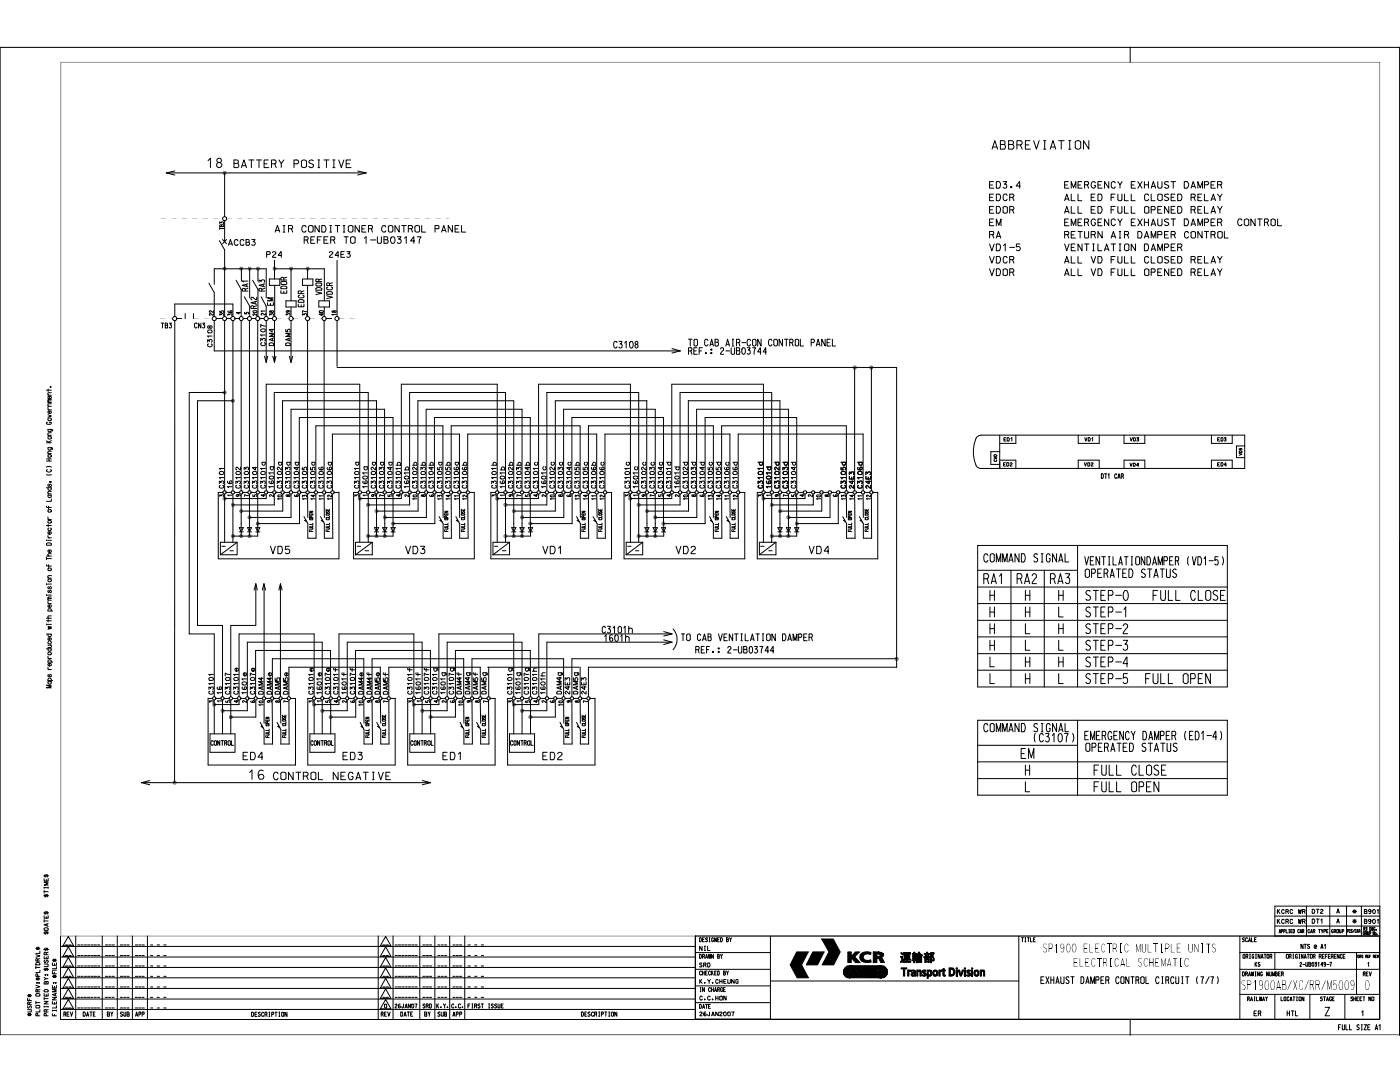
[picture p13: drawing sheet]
<svg xmlns="http://www.w3.org/2000/svg" width="279mm" height="216mm" viewBox="0 0 279 216" stroke-linecap="round" stroke-linejoin="round" font-family="sans-serif">
<defs><g id="words">
<text font-size="10.5" x="8.9" y="84.8">I</text>
<text font-size="9.9" x="9.1" y="133.7">I</text>
<text font-size="8.3" x="8.9" y="108.8">!</text>
<text font-size="7.9" x="9.1" y="122">l</text>
<text font-size="7.4" x="61.5" y="107.9">••</text>
<text font-size="7.2" x="206.1" y="147.3">rm~r)</text>
<g font-size="6.8">
<text x="41.3" y="148.3">l~~:I~!</text>
<text x="101.5" y="147.8">~~:I~!</text>
<text x="8.5" y="186.5">i</text>
</g>
<g font-size="6.5">
<text x="61.2" y="148.3">18</text>
<text x="5.3" y="202.8">i</text>
</g>
<text font-size="6.3" x="81.2" y="138.7">51il~l~~~il1H</text>
<text font-size="6.2" x="67.3" y="138.6">Ii</text>
<text font-size="5.9" x="9.1" y="100.2">i</text>
<g font-size="5.5">
<text x="82.4" y="145.6">11</text>
<text x="85.5" y="145.6">I</text>
<text x="86.6" y="196.6">1---1</text>
<text x="92.5" y="196.6">1---</text>
<text x="145.1" y="196.6">....</text>
</g>
<g font-size="5.2">
<text x="11.8" y="196.6">l~I_UJJ~</text>
<text x="75.3" y="196.6">l~I</text>
<text x="83.5" y="196.6">I</text>
</g>
<g font-size="5">
<text x="71.7" y="148.3">1.1.</text>
<text x="91.6" y="148.7">1. 1.</text>
</g>
<text font-size="4.6" x="194.1" y="90.1">r-:JillI</text>
<text font-size="4.4" x="179.5" y="192.3">m</text>
<g font-size="4.3">
<text x="9.1" y="92.1">I</text>
<text x="241.4" y="92.8">QEiJ</text>
<text x="201.6" y="116.6">I</text>
<text x="208.2" y="116.6">I</text>
<text x="101.2" y="137.5">§1-i:;~§1~1</text>
<text x="111" y="137.5">~:::1~</text>
</g>
<g font-size="4.1">
<text x="9" y="88.5">!</text>
<text x="43.3" y="110.7">10</text>
<text x="9.1" y="137.3">i</text>
<text x="139.6" y="190.7">_,,</text>
</g>
<g font-size="3.8">
<text x="216.5" y="119.8">STEP-O</text>
<text x="230" y="119.8">FULL CLOSE</text>
<text x="9.1" y="125.6">-.</text>
<text x="216.5" y="123.2">STEP-1</text>
<text x="216.5" y="126.5">STEP-2</text>
<text x="216.5" y="129.8">STEP-3</text>
<text x="216.5" y="133.1">STEP-4</text>
<text x="216.5" y="136.5">STEP-5</text>
<text x="228.5" y="136.5">FULL OPEN</text>
<text x="204.5" y="154.8">H</text>
<text x="218.3" y="154.8">FULL CLOSE</text>
<text x="204.5" y="158.1">L</text>
<text x="218.3" y="158.1">FULL OPEN</text>
</g>
<g font-size="3.7">
<text x="247.8" y="189.9">&quot;&quot;'</text>
<text x="139.5" y="203.2">&quot;&quot;</text>
</g>
<text font-size="3.6" x="8.5" y="176.1">;</text>
<text font-size="3.5" x="225.4" y="206.3">I</text>
<text font-size="3.4" x="225.4" y="12.3">I</text>
<g font-size="3.2">
<text x="64.8" y="103.8">!</text>
<text x="95.7" y="145.6">I!</text>
<text x="157.4" y="192.3">11,KCR</text>
</g>
<g font-size="3.1">
<text x="41.6" y="138.5">ti:</text>
<text x="75.8" y="144.9">I!</text>
</g>
<g font-size="3">
<text x="196.2" y="116.6">RA1</text>
<text x="197.4" y="120">H</text>
<text x="202.8" y="116.6">RA2</text>
<text x="204.5" y="120">H</text>
<text x="209.5" y="116.6">RA3</text>
<text x="211.1" y="120">H</text>
<text x="197.4" y="123.3">H</text>
<text x="204.5" y="123.3">H</text>
<text x="211.1" y="123.3">L</text>
<text x="197.4" y="130">H</text>
<text x="197.4" y="126.7">H</text>
<text x="204.5" y="126.7">L</text>
<text x="204.5" y="130">L</text>
<text x="211.1" y="126.7">H</text>
<text x="211.1" y="130">L</text>
<text x="197.4" y="136.6">L</text>
<text x="197.4" y="133.3">L</text>
<text x="204.5" y="133.3">H</text>
<text x="204.5" y="136.6">H</text>
<text x="211.1" y="133.3">H</text>
<text x="211.1" y="136.6">L</text>
<text x="203.7" y="151.5">EM</text>
</g>
<g font-size="2.9">
<text x="46.6" y="33.5">BATTERY POSITIVE</text>
<text x="224.2" y="93.4">Gou</text>
<text x="8.5" y="179.1">Ii</text>
</g>
<g font-size="2.8">
<text x="41.3" y="33.5">18</text>
<text x="49.6" y="155.6">16 CONTROL NEGATIVE</text>
<text x="264.3" y="202.8">Z</text>
</g>
<g font-size="2.6">
<text x="197.9" y="29.9">ABBREV I AT ION</text>
<text x="197.3" y="37.5">ED3,4</text>
<text x="197.3" y="40.1">EDCR</text>
<text x="212.3" y="37.6">EMERGENCY EXHAUST DAMPER</text>
<text x="212.3" y="40.1">ALL ED FULL CLOSED RELAY</text>
<text x="54.8" y="46.4">AIR CONDITIONER CONTROL PANEL</text>
<text x="197.3" y="42.7">EDOR</text>
<text x="197.3" y="45.1">EM</text>
<text x="197.4" y="47.6">RA</text>
<text x="212.3" y="45.1">EMERGENCY EXHAUST DAMPER</text>
<text x="212.3" y="47.6">RETURN AIR DAMPER CONTROL</text>
<text x="212.3" y="42.6">ALL ED FULL OPENED RELAY</text>
<text x="246.9" y="45.1">CONTROL</text>
<text x="45.5" y="48.8">ACCB3</text>
<text x="53.1" y="51.5">P24</text>
<text x="60.5" y="48.8">REFER TO 1-UB03147</text>
<text x="65.6" y="51.5">24E3</text>
<text x="197.4" y="50.1">V01-5</text>
<text x="197.4" y="52.6">VOCR</text>
<text x="212.3" y="50.1">VENTILATION DAMPER</text>
<text x="212.3" y="52.6">ALL VD FULL CLOSED RELAY</text>
<text x="197.4" y="55.1">VOOR</text>
<text x="212.3" y="55">ALL VD FULL OPENED RELAY</text>
<text x="122.3" y="70.3">C31 OB</text>
<text x="137.3" y="70.3">TO</text>
<text x="137.3" y="70.3">REF··</text>
<text x="151.1" y="69.2">NCONTROL PANEL</text>
<text x="53.8" y="110.7">VD5</text>
<text x="124.7" y="128.3">h</text>
<text x="135.9" y="128.3">TO CAB VENTILATION DAMPER</text>
<text x="138.8" y="130.9">REF.: 2-UB03744</text>
<text x="68.3" y="151.7">ED3</text>
<text x="207.6" y="196.3">EXHAUST DAMPER CONTROL CIRCUIT</text>
</g>
<g font-size="2.5">
<text x="215" y="88.6">LfuJ</text>
<text x="224.1" y="88.6">Lfil</text>
<text x="61.6" y="103.8">I:</text>
<text x="196.2" y="112.3">COMMAND SIGNAL</text>
<text x="216.4" y="112.8">VENTILATIONDAMPER (VD1-5 l</text>
<text x="216.5" y="115.3">OPERATED STATUS</text>
<text x="45.7" y="134.5">l•</text>
<text x="81.2" y="148.7">I~</text>
<text x="196.2" y="147.3">COMMAND</text>
<text x="216.4" y="147.3">EMERGENCY DAMPER (EDH )</text>
<text x="216.6" y="149.6">OPERATED STATUS</text>
<text x="208" y="190">SP19OO ELECTRIC MULTIPLE UNITS</text>
<text x="214.2" y="192.9">ELECTRICAL SCHEMATIC</text>
<text x="247.4" y="197.5">ISP19OOAB/XC/RR/M5OO9</text>
</g>
<g font-size="2.3">
<text x="120" y="127.3">,~1fi1h</text>
<text x="48.3" y="151.7">ED4</text>
<text x="88.3" y="151.7">ED1</text>
<text x="108.2" y="151.4">ED2</text>
</g>
<text font-size="2.1" x="238.6" y="196.3">!7/7l</text>
<g font-size="2">
<text x="140.5" y="70.3">C~B2~~0~~44</text>
<text x="215" y="93.4">[ml</text>
<text x="9.4" y="116.2">6</text>
</g>
<g font-size="1.9">
<text x="9.1" y="102.3">'Ii</text>
<text x="9.1" y="114">'Ii</text>
<text x="72.4" y="144.9">1111</text>
<text x="92.4" y="145.6">1111</text>
</g>
<g font-size="1.6">
<text x="219.7" y="95.6">DT1CAR</text>
<text x="101.1" y="138.6">o-uu-</text>
<text x="250.2" y="202.8">ER</text>
<text x="256.8" y="202.8">HTL</text>
<text x="267" y="205.6">FULL SIZE A1</text>
</g>
<g font-size="1.5">
<text x="254.8" y="184.4">KCRC</text>
<text x="248" y="191.3">IIUGJNATIII</text>
<text x="259.5" y="189.4">NTS•A1</text>
</g>
<g font-size="1.4">
<text x="139.5" y="189.7">NIL</text>
<text x="139.5" y="188">DESJGIEDBY</text>
<text x="203.8" y="188">TITlE</text>
<text x="247.8" y="194.8">INIING I.NIER</text>
<text x="50" y="202.8">DESCRIPTIIW</text>
<text x="115.9" y="202.8">DESCJUPTIDN</text>
<text x="139.5" y="198">IN-</text>
<text x="139.5" y="202.8">26JAN2007</text>
<text x="248.8" y="199.8">RAILWAY</text>
<text x="255.5" y="199.8">LOC.Ulllt</text>
<text x="263.4" y="199.8">STAGE</text>
</g>
<g font-size="1.3">
<text x="254.8" y="182.4">KCRC</text>
<text x="250.3" y="193">IS</text>
<text x="139.5" y="199.6">C,C,HON</text>
</g>
<g font-size="1">
<text x="111" y="137.6">,Cq-,C</text>
<text x="111" y="138.6">CllNC</text>
</g>
</g></defs>
<g fill="#000">
<path d="M12.1 12.4h263.3v174.4h-263.3v-174.4l.1 174.3h263.1v-174.3zM44.6 34.4l.4-.1v.2l-.2-.1-.1 .1v.1h.3a.21 .21 0 0 1-.3 .1 .21 .21 0 0 1-.1-.3zM44.6 34.2a.3 .3 0 0 1 .4-.1 .3 .3 0 0 1 .1 .4 .29 .29 0 0 0-.5-.2 .29 .29 0 0 0 0 .5 .29 .29 0 0 0 .5-.2v-.1a.36 .36 0 0 1-.5 .3 .36 .36 0 0 1 0-.6zM44.6 53.5l.4-.1v.2l-.3-.1v.2l.3-.1a.2 .2 0 0 1-.3 .2 .2 .2 0 0 1-.1-.3zM44.6 53.3a.29 .29 0 0 1 .4 0 .29 .29 0 0 1 .1 .3 .3 .3 0 0 0-.5-.2 .3 .3 0 0 0 0 .5 .3 .3 0 0 0 .5-.2v-.1a.34 .34 0 0 1-.5 .4 .34 .34 0 0 1-.1-.6zM48 53.5l.3-.1v.2l-.3-.1v.2l.3-.1v.2h-.3zM47.8 53.4a.33 .33 0 0 1 .4-.2 .33 .33 0 0 1 .2 .4 .3 .3 0 0 0-.4-.2 .3 .3 0 0 0 0 .5 .3 .3 0 0 0 .4-.2v-.1a.35 .35 0 0 1-.5 .4 .35 .35 0 0 1-.1-.6zM49.7 53.5h.3v.1h-.3v.1l.3-.1v.2h-.3zM49.6 53.3a.34 .34 0 0 1 .4 0 .34 .34 0 0 1 .1 .3 .3 .3 0 0 0-.4-.3 .3 .3 0 0 0-.1 .5 .3 .3 0 0 0 .5 0v-.2a.36 .36 0 0 1-.5 .3 .36 .36 0 0 1 0-.6zM51.4 53.4l.3 .1v.1l-.3-.1v.2h.3a.22 .22 0 0 1-.2 .1 .22 .22 0 0 1-.2-.2zM51.2 53.4a.32 .32 0 0 1 .4-.2 .32 .32 0 0 1 .2 .4 .29 .29 0 0 0-.4-.3 .29 .29 0 0 0-.1 .5 .29 .29 0 0 0 .4 0l.1-.2a.35 .35 0 0 1-.5 .4 .35 .35 0 0 1-.1-.6zM54.6 53.5l.3-.1 .1 .2-.3-.1v.2l.3-.1-.1 .2h-.3z"/>
<path d="M54.5 53.3h.1a.31 .31 0 0 1 .4 0 .31 .31 0 0 1 .1 .3 .3 .3 0 0 0-.5-.2 .3 .3 0 0 0 0 .5 .3 .3 0 0 0 .5-.2v-.1a.33 .33 0 0 1-.4 .4 .33 .33 0 0 1-.3-.5zM57.9 53.5l.3-.1 .1 .2-.3-.1v.2h.3a.23 .23 0 0 1-.3 .1 .23 .23 0 0 1-.1-.3zM57.8 53.4l.5-.1 .2 .2-.1 .1a.3 .3 0 0 0-.5-.2 .3 .3 0 0 0 0 .5 .3 .3 0 0 0 .5-.2v-.1a.35 .35 0 0 1-.5 .4 .35 .35 0 0 1-.1-.6zM61.2 53.5h.4l-.1 .1-.2-.1v.2l.3-.1a.22 .22 0 0 1-.3 .2 .22 .22 0 0 1-.1-.3zM61.1 53.4a.32 .32 0 0 1 .4-.2 .32 .32 0 0 1 .2 .4 .29 .29 0 0 0-.3-.3 .29 .29 0 0 0-.3 .4 .29 .29 0 0 0 .5 .1l.1-.2a.34 .34 0 0 1-.4 .4 .34 .34 0 0 1-.3-.4zM35.3 63.5h1.1v.1h-1.1zM43.1 63.5h1.1v.1h-1.1zM44.7 78.1l.3 .2h-.3l.1 .1h.2l-.1 .1a.21 .21 0 0 1-.3-.1 .21 .21 0 0 1 .1-.3zM44.4 78.2a.32 .32 0 0 1 .4-.3 .32 .32 0 0 1 .3 .4 .29 .29 0 0 0-.5-.2 .29 .29 0 0 0 0 .5 .29 .29 0 0 0 .5-.2v-.1a.34 .34 0 0 1-.4 .4 .34 .34 0 0 1-.3-.5zM45.2 63.5h.9v.1h-.9zM46.4 79.8l.3 .2-.3-.2v.2l.1 .1 .2-.1v.1a.22 .22 0 0 1-.4 0 .22 .22 0 0 1 .1-.3zM46.2 79.8a.32 .32 0 0 1 .4-.2 .32 .32 0 0 1 .2 .4 .3 .3 0 0 0-.4-.3 .3 .3 0 0 0-.2 .5 .3 .3 0 0 0 .5-.1l.1-.1a.35 .35 0 0 1-.5 .3 .35 .35 0 0 1-.1-.5z"/>
<path d="M46.9 63.5h.9v.1h-.9zM48.5 63.5h.9v.1h-.9zM50.2 63.5h.9v.1h-.9zM51.9 63.5h.8v.1h-.8zM53.5 63.5h.9v.1h-.9zM65.1 63.5h1.1v.1h-1.1zM170.4 73.2h.4h-.3v.2l.3-.1a.2 .2 0 0 1-.3 .2 .2 .2 0 0 1-.1-.3zM170.3 73a.31 .31 0 0 1 .4 0 .31 .31 0 0 1 .2 .4 .3 .3 0 0 0-.5-.2 .3 .3 0 0 0 0 .5 .3 .3 0 0 0 .5-.3v-.1a.34 .34 0 0 1-.5 .4 .34 .34 0 0 1-.1-.6zM173.7 73.2h.3l.1 .1-.2-.1-.1 .2h.1l.1-.1v.1a.2 .2 0 0 1-.3 .1 .2 .2 0 0 1 0-.3zM173.6 73.1a.35 .35 0 0 1 .4-.1 .35 .35 0 0 1 .2 .4 .3 .3 0 0 0-.3-.4 .3 .3 0 0 0-.3 .4 .3 .3 0 0 0 .6 0v-.1a.36 .36 0 0 1-.5 .4 .36 .36 0 0 1-.1-.6zM44.7 99.3l.3 .1v.1l-.1-.1h-.2l.1 .2 .2-.1-.1 .2a.24 .24 0 0 1-.3-.1 .24 .24 0 0 1 .1-.3zM44.4 99.4a.32 .32 0 0 1 .4-.3 .32 .32 0 0 1 .3 .4 .29 .29 0 0 0-.5-.2 .29 .29 0 0 0 0 .5 .29 .29 0 0 0 .5-.2l.1-.1v.1a.38 .38 0 0 1-.5 .2 .38 .38 0 0 1-.3-.4z"/>
<path d="M71.7 99.3l.3 .1-.1 .1-.1-.1h-.1l.1 .2 .2-.1v.2l-.4-.1zM71.5 99.3a.32 .32 0 0 1 .4-.2 .32 .32 0 0 1 .2 .4 .3 .3 0 0 0-.5-.2 .3 .3 0 0 0 0 .5 .3 .3 0 0 0 .5-.2v-.1a.35 .35 0 0 1-.5 .4 .35 .35 0 0 1-.1-.6zM99.1 99.3l.3 .1h-.2v.2l.2-.1a.23 .23 0 0 1-.2 .2 .23 .23 0 0 1-.2-.2 .23 .23 0 0 1 .1-.2zM99 99.2a.34 .34 0 0 1 .4 0 .34 .34 0 0 1 .1 .3 .31 .31 0 0 0-.3-.4 .31 .31 0 0 0-.2 .4 .31 .31 0 0 0 .4 .2l.1-.2a.37 .37 0 0 1-.5 .3 .37 .37 0 0 1 0-.6zM125.6 99.4l.3-.1 .1 .2-.3-.1v.2l.3-.1a.23 .23 0 0 1-.3 .2 .23 .23 0 0 1-.1-.3zM125.5 99.3a.32 .32 0 0 1 .4-.2 .32 .32 0 0 1 .2 .4 .29 .29 0 0 0-.5-.2 .29 .29 0 0 0 0 .5 .29 .29 0 0 0 .5-.2v-.1a.35 .35 0 0 1-.5 .4 .35 .35 0 0 1-.1-.6zM152.3 99.3l.3 .1h-.3v.2l.3-.1a.22 .22 0 0 1-.4 .2 .22 .22 0 0 1 .1-.4zM152.1 99.2a.33 .33 0 0 1 .4-.1 .33 .33 0 0 1 .2 .4 .29 .29 0 0 0-.5-.2 .29 .29 0 0 0 0 .5 .29 .29 0 0 0 .5-.2v-.1a.37 .37 0 0 1-.6 .3 .37 .37 0 0 1 0-.6zM46.3 100.6l.4 .1-.3-.1v.3l.3-.1a.23 .23 0 0 1-.3 .2 .23 .23 0 0 1-.1-.4zM46.2 100.5a.33 .33 0 0 1 .4-.1 .33 .33 0 0 1 .2 .4 .31 .31 0 0 0-.4-.3 .31 .31 0 0 0-.2 .5 .31 .31 0 0 0 .5-.1l.1-.1a.36 .36 0 0 1-.5 .3 .36 .36 0 0 1-.1-.6zM48 101.8l.3 .1h-.2v.2l.2-.1a.23 .23 0 0 1-.3 .2 .23 .23 0 0 1 0-.4zM47.8 101.8a.32 .32 0 0 1 .4-.2 .32 .32 0 0 1 .2 .4 .29 .29 0 0 0-.4-.2 .29 .29 0 0 0 0 .5 .29 .29 0 0 0 .4-.2v-.1a.35 .35 0 0 1-.4 .3 .35 .35 0 0 1-.2-.5z"/>
<path d="M49.7 103l.3 .1v.2l-.1-.2-.2 .2h.3v.1a.21 .21 0 0 1-.3 0 .21 .21 0 0 1-.1-.3zM49.7 106.8h.3v.2l-.3-.1v.2l.3-.1-.1 .2a.24 .24 0 0 1-.3-.1 .24 .24 0 0 1 .1-.3zM49.6 102.9a.31 .31 0 0 1 .4 0 .31 .31 0 0 1 .1 .4 .29 .29 0 0 0-.5-.3 .29 .29 0 0 0 0 .5 .29 .29 0 0 0 .5-.2 .34 .34 0 0 1-.5 .2 .34 .34 0 0 1 0-.5zM49.5 106.7a.33 .33 0 0 1 .4-.1 .33 .33 0 0 1 .2 .4 .29 .29 0 0 0-.5-.2 .29 .29 0 0 0 0 .5 .29 .29 0 0 0 .5-.2v-.1a.36 .36 0 0 1-.5 .3 .36 .36 0 0 1-.1-.6zM51.2 104.4l.3-.1 .1 .2-.2-.1-.1 .1 .3 .1h-.3zM51.1 104.3a.31 .31 0 0 1 .4-.2 .31 .31 0 0 1 .2 .4 .29 .29 0 0 0-.4-.2 .29 .29 0 0 0 0 .5 .29 .29 0 0 0 .4-.2v-.1a.35 .35 0 0 1-.4 .3 .35 .35 0 0 1-.2-.5zM73.3 100.6h.3v.2l-.1-.2-.1 .1v.2l.3-.1-.2 .2a.23 .23 0 0 1-.2-.1 .23 .23 0 0 1 0-.3zM73.3 106.8h.3v.2l-.1-.2-.1 .1v.2l.3-.1-.2 .2a.23 .23 0 0 1-.2-.1 .23 .23 0 0 1 0-.3zM73.2 100.5l.4-.1 .2 .2v.2a.3 .3 0 0 0-.4-.4 .3 .3 0 0 0-.2 .4 .3 .3 0 0 0 .5 .1l.1-.2a.36 .36 0 0 1-.5 .4 .36 .36 0 0 1-.1-.6zM73.2 106.7a.32 .32 0 0 1 .4-.1 .32 .32 0 0 1 .2 .4 .3 .3 0 0 0-.3-.4 .3 .3 0 0 0-.3 .4 .3 .3 0 0 0 .5 .1l.1-.2a.36 .36 0 0 1-.5 .4 .36 .36 0 0 1-.1-.6zM75 101.9l.3-.1 .1 .1h-.4l.1 .2 .3-.1-.1 .1a.19 .19 0 0 1-.3 .1 .19 .19 0 0 1-.1-.3zM75 106.8a.15 .15 0 0 1 .2 0 .15 .15 0 0 1 .1 .2l-.1-.2-.2 .1 .1 .2 .3-.1a.22 .22 0 0 1-.4 .2 .22 .22 0 0 1 0-.4z"/>
<path d="M74.8 101.8a.34 .34 0 0 1 .4-.2 .34 .34 0 0 1 .2 .4 .28 .28 0 0 0-.3-.3 .28 .28 0 0 0-.2 .4 .28 .28 0 0 0 .4 .1l.1-.2a.36 .36 0 0 1-.4 .3 .36 .36 0 0 1-.2-.5zM74.8 106.7a.35 .35 0 0 1 .4-.1 .35 .35 0 0 1 .2 .4 .28 .28 0 0 0-.3-.3 .28 .28 0 0 0-.2 .4 .28 .28 0 0 0 .5 0v-.2a.36 .36 0 0 1-.4 .4 .36 .36 0 0 1-.2-.6zM76.6 103.1h.4v.2l-.3-.1v.1h.3v.1a.23 .23 0 0 1-.4 0 .23 .23 0 0 1 0-.3zM76.7 106.8l.3 .1h-.3l.1 .2 .2-.1-.2 .2a.22 .22 0 0 1-.2-.2 .22 .22 0 0 1 .1-.2zM76.6 102.9a.29 .29 0 0 1 .4 0 .29 .29 0 0 1 0 .4 .3 .3 0 0 0-.4-.3 .3 .3 0 0 0 0 .5 .3 .3 0 0 0 .4-.2 .32 .32 0 0 1-.4 .3 .32 .32 0 0 1-.1-.6zM76.5 106.8a.34 .34 0 0 1 .4-.2 .34 .34 0 0 1 .2 .4 .28 .28 0 0 0-.3-.4 .28 .28 0 0 0-.2 .4 .28 .28 0 0 0 .4 .1l.1-.2a.36 .36 0 0 1-.5 .5 .36 .36 0 0 1-.1-.6zM78.2 104.4l.3-.1 .2 .2-.3-.1-.1 .1 .4 .1h-.4zM78.1 104.3a.31 .31 0 0 1 .4-.2 .31 .31 0 0 1 .2 .4 .29 .29 0 0 0-.4-.2 .29 .29 0 0 0 0 .5 .29 .29 0 0 0 .4-.2v-.1a.35 .35 0 0 1-.4 .3 .35 .35 0 0 1-.2-.5zM100.7 106.8a.17 .17 0 0 1 .2-.1 .17 .17 0 0 1 .1 .3l-.2-.1v.2l.3-.1-.3 .2zM100.7 100.6a.17 .17 0 0 1 .2-.1 .17 .17 0 0 1 .1 .3l-.2-.1v.2l.3-.1-.3 .2zM100.5 106.7a.35 .35 0 0 1 .5-.1 .35 .35 0 0 1 .2 .4 .28 .28 0 0 0-.3-.4 .28 .28 0 0 0-.2 .4 .28 .28 0 0 0 .4 .1l.1-.2a.36 .36 0 0 1-.5 .4 .36 .36 0 0 1-.2-.6zM100.5 100.5a.35 .35 0 0 1 .5-.1 .35 .35 0 0 1 .2 .4 .28 .28 0 0 0-.3-.4 .28 .28 0 0 0-.2 .4 .28 .28 0 0 0 .4 0l.1-.1a.36 .36 0 0 1-.5 .4 .36 .36 0 0 1-.2-.6z"/>
<path d="M102.4 106.8l.3 .1h-.3l.1 .2 .2-.1-.2 .2a.22 .22 0 0 1-.2-.2 .22 .22 0 0 1 .1-.2zM102.3 101.9l.4-.1v.2l-.1-.1h-.2l.1 .2 .2-.1v.1a.21 .21 0 0 1-.3 .1 .21 .21 0 0 1-.1-.3zM102.2 106.7a.33 .33 0 0 1 .4-.1 .33 .33 0 0 1 .2 .4 .29 .29 0 0 0-.4-.2 .29 .29 0 0 0 0 .5 .29 .29 0 0 0 .4-.2v-.2a.36 .36 0 0 1-.5 .4 .36 .36 0 0 1-.1-.6zM102.2 101.8a.32 .32 0 0 1 .4-.2 .32 .32 0 0 1 .2 .4 .29 .29 0 0 0-.4-.2 .29 .29 0 0 0 0 .5 .29 .29 0 0 0 .4-.2v-.1a.35 .35 0 0 1-.4 .3 .35 .35 0 0 1-.2-.5zM104 106.9a.22 .22 0 0 1 .2-.2 .22 .22 0 0 1 .2 .2h-.3v.2l.2-.2 .1 .1a.22 .22 0 0 1-.3 .2 .22 .22 0 0 1-.1-.3zM104 103.1a.23 .23 0 0 1 .2-.1 .23 .23 0 0 1 .2 .3l-.3-.2v.2h.3l-.3 .1-.1-.1zM103.9 106.7a.33 .33 0 0 1 .4-.1 .33 .33 0 0 1 .2 .4 .29 .29 0 0 0-.5-.2 .29 .29 0 0 0 0 .5 .29 .29 0 0 0 .5-.2v-.2a.36 .36 0 0 1-.5 .4 .36 .36 0 0 1-.1-.6zM104 102.9a.31 .31 0 0 1 .4 0 .31 .31 0 0 1 .1 .4 .3 .3 0 0 0-.5-.3 .3 .3 0 0 0 0 .5 .3 .3 0 0 0 .5-.2 .34 .34 0 0 1-.5 .3 .34 .34 0 0 1-.1-.6zM105.7 104.3l.3 .1v.1l-.3-.1 .1 .2 .2-.1-.2 .2-.2-.2zM105.6 104.2a.3 .3 0 0 1 .4-.1 .3 .3 0 0 1 .1 .4 .29 .29 0 0 0-.4-.2 .29 .29 0 0 0 0 .5 .29 .29 0 0 0 .4-.2v-.1a.35 .35 0 0 1-.4 .3 .35 .35 0 0 1-.2-.5zM127.3 106.8l.3 .1-.2-.1v.3l.2-.1a.22 .22 0 0 1-.3 .2 .22 .22 0 0 1 0-.4zM127.3 100.5l.3 .2-.2-.1v.3l.2-.1a.22 .22 0 0 1-.3 .1 .22 .22 0 0 1 0-.4z"/>
<path d="M127.1 106.7a.33 .33 0 0 1 .4-.1 .33 .33 0 0 1 .2 .4 .29 .29 0 0 0-.4-.2 .29 .29 0 0 0 0 .5 .29 .29 0 0 0 .4-.2l.1-.1a.37 .37 0 0 1-.5 .3 .37 .37 0 0 1-.2-.6zM127.1 100.5a.32 .32 0 0 1 .4-.2 .32 .32 0 0 1 .2 .5 .3 .3 0 0 0-.4-.3 .3 .3 0 0 0 0 .6 .3 .3 0 0 0 .4-.3h.1a.38 .38 0 0 1-.5 .3 .38 .38 0 0 1-.2-.6zM128.9 106.8h.4v.2l-.1-.2-.2 .1 .1 .2 .2-.1v.1a.23 .23 0 0 1-.3 0 .23 .23 0 0 1-.1-.3zM128.9 101.8h.4v.2l-.1-.1h-.2l.1 .2 .2-.1-.1 .2-.3-.1zM128.8 106.7a.3 .3 0 0 1 .4-.1 .3 .3 0 0 1 .2 .4 .29 .29 0 0 0-.5-.2 .29 .29 0 0 0 0 .5 .29 .29 0 0 0 .5-.2l.1-.1a.36 .36 0 0 1-.5 .3 .36 .36 0 0 1-.2-.6zM128.9 101.7l.2-.1 .3 .1 .1 .3a.3 .3 0 0 0-.4-.3 .3 .3 0 0 0-.2 .3 .3 .3 0 0 0 .3 .3l.2-.3a.35 .35 0 0 1-.3 .4 .35 .35 0 0 1-.4-.3 .35 .35 0 0 1 .2-.4zM130.6 106.8l.4 .1-.3-.1v.3l.3-.1a.23 .23 0 0 1-.3 .2 .23 .23 0 0 1-.1-.4zM130.6 103.1h.4v.2l-.3-.2v.2h.3a.22 .22 0 0 1-.3 .1 .22 .22 0 0 1-.1-.3zM130.5 106.7a.33 .33 0 0 1 .4-.1 .33 .33 0 0 1 .2 .4 .31 .31 0 0 0-.5-.2 .31 .31 0 0 0 0 .5 .31 .31 0 0 0 .5-.2v-.1a.35 .35 0 0 1-.5 .3 .35 .35 0 0 1-.1-.5zM130.5 102.9a.33 .33 0 0 1 .4 0 .33 .33 0 0 1 .2 .4 .3 .3 0 0 0-.4-.4 .3 .3 0 0 0-.2 .5 .3 .3 0 0 0 .5 0l.1-.1a.34 .34 0 0 1-.5 .3 .34 .34 0 0 1-.1-.6zM132.3 104.3l.3 .2-.3-.1 .1 .2 .2-.1-.2 .2-.2-.2zM132.1 104.3a.33 .33 0 0 1 .4-.2 .33 .33 0 0 1 .2 .4 .28 .28 0 0 0-.3-.4 .28 .28 0 0 0-.2 .4 .28 .28 0 0 0 .5 .1v-.1a.36 .36 0 0 1-.5 .3 .36 .36 0 0 1-.1-.5z"/>
<path d="M153.9 100.5l.3 .2-.2-.1v.3l.2-.1a.22 .22 0 0 1-.3 .1 .22 .22 0 0 1 0-.4zM153.9 106.8l.3 .1-.2-.1v.3l.2-.1a.22 .22 0 0 1-.3 .1 .22 .22 0 0 1 0-.3zM153.7 100.5a.33 .33 0 0 1 .4-.1 .33 .33 0 0 1 .2 .4 .3 .3 0 0 0-.5-.3 .3 .3 0 0 0 0 .6 .3 .3 0 0 0 .5-.3v-.1a.36 .36 0 0 1-.5 .4 .36 .36 0 0 1-.1-.6zM153.7 106.7a.33 .33 0 0 1 .4-.1 .33 .33 0 0 1 .2 .4 .29 .29 0 0 0-.4-.2 .29 .29 0 0 0 0 .5 .29 .29 0 0 0 .4-.2v-.2a.36 .36 0 0 1-.5 .4 .36 .36 0 0 1-.1-.6zM155.5 101.8h.3l.1 .2-.2-.1h-.1l.1 .2 .2-.1-.2 .2-.2-.1zM155.5 106.8h.3l.1 .2-.2-.2-.1 .1 .1 .2 .2-.1-.2 .2-.3-.2zM155.4 101.7a.3 .3 0 0 1 .4-.1 .3 .3 0 0 1 .2 .4 .29 .29 0 0 0-.5-.2 .29 .29 0 0 0 0 .5 .29 .29 0 0 0 .5-.2v-.1a.36 .36 0 0 1-.6 .3 .36 .36 0 0 1 0-.6zM155.4 106.7a.3 .3 0 0 1 .4-.1 .3 .3 0 0 1 .2 .4 .29 .29 0 0 0-.5-.2 .29 .29 0 0 0 0 .5 .29 .29 0 0 0 .5-.2v-.2a.34 .34 0 0 1-.5 .4 .34 .34 0 0 1-.1-.6zM157.2 103.1h.3l.1 .2-.4-.1 .1 .1h.3l-.2 .1a.19 .19 0 0 1-.3-.1 .19 .19 0 0 1 .1-.2zM157.2 106.8l.4 .1-.3-.1v.3l.3-.1a.23 .23 0 0 1-.4 .2 .23 .23 0 0 1 0-.4zM157.1 102.9h.1a.31 .31 0 0 1 .4 0 .31 .31 0 0 1 0 .4 .29 .29 0 0 0-.3-.4 .29 .29 0 0 0-.2 .4 .29 .29 0 0 0 .4 .2l.1-.2a.34 .34 0 0 1-.3 .3 .34 .34 0 0 1-.3-.3zM157.1 106.7a.33 .33 0 0 1 .4-.1 .33 .33 0 0 1 .1 .4 .3 .3 0 0 0-.3-.4 .3 .3 0 0 0-.2 .4 .3 .3 0 0 0 .5 .1v-.2a.35 .35 0 0 1-.4 .4 .35 .35 0 0 1-.1-.6z"/>
<path d="M158.9 104.3l.3 .1v.1l-.2-.1h-.1l.1 .2 .2-.1-.1 .1-.3-.1zM158.7 104.2h.1a.3 .3 0 0 1 .4-.1 .3 .3 0 0 1 .1 .4 .28 .28 0 0 0-.3-.4 .28 .28 0 0 0-.2 .4 .28 .28 0 0 0 .5 .1v-.1a.35 .35 0 0 1-.5 .3 .35 .35 0 0 1-.1-.5zM178.8 131.3a.15 .15 0 0 1 .2 0 .15 .15 0 0 1 .1 .2l-.1-.1h-.2l.1 .2 .2-.2a.16 .16 0 0 1-.1 .3 .15 .15 0 0 1-.2-.1zM178.6 131.2a.35 .35 0 0 1 .4-.1 .35 .35 0 0 1 .2 .4 .28 .28 0 0 0-.3-.4 .28 .28 0 0 0-.2 .4 .28 .28 0 0 0 .5 .1v-.2a.36 .36 0 0 1-.4 .4 .36 .36 0 0 1-.2-.6zM34.7 156h.3l.1 .2-.3-.1v.2l.3-.1a.21 .21 0 0 1-.3 .1 .21 .21 0 0 1-.1-.3zM34.6 155.8a.31 .31 0 0 1 .4 0 .31 .31 0 0 1 .1 .4 .3 .3 0 0 0-.4-.2 .3 .3 0 0 0 0 .5 .3 .3 0 0 0 .4-.2v-.1a.35 .35 0 0 1-.4 .3 .35 .35 0 0 1-.2-.5zM42.4 140.4a.35 .35 0 0 1 .4-.2 .35 .35 0 0 1 .3 .4 .3 .3 0 0 0-.4-.3 .3 .3 0 0 0-.2 .4 .3 .3 0 0 0 .5 .1l.1-.2a.34 .34 0 0 1-.5 .4 .34 .34 0 0 1-.2-.5zM62.5 140.5l.3-.1 .1 .2-.3-.1v.2l.3-.1a.21 .21 0 0 1-.3 .2 .21 .21 0 0 1-.1-.3zM62.4 140.4a.32 .32 0 0 1 .3-.2 .32 .32 0 0 1 .2 .4 .29 .29 0 0 0-.4-.2 .29 .29 0 0 0 0 .5 .29 .29 0 0 0 .4-.2v-.1a.35 .35 0 0 1-.4 .4 .35 .35 0 0 1-.1-.6zM64.2 141.7l.2-.1 .1 .2-.2-.1-.1 .2 .3-.1v.2h-.3zM64.1 141.5a.28 .28 0 0 1 .4 0 .28 .28 0 0 1 .1 .3 .3 .3 0 0 0-.5-.2 .3 .3 0 0 0 0 .5 .3 .3 0 0 0 .5-.2v-.1a.35 .35 0 0 1-.3 .4 .35 .35 0 0 1-.4-.3 .35 .35 0 0 1 .2-.4zM102.4 140.5l.3-.1v.2l-.1-.1-.2 .1 .1 .1h.2a.21 .21 0 0 1-.2 .1 .21 .21 0 0 1-.1-.3z"/>
<path d="M102.2 140.4a.32 .32 0 0 1 .4-.2 .32 .32 0 0 1 .2 .4 .29 .29 0 0 0-.4-.3 .29 .29 0 0 0-.1 .5 .29 .29 0 0 0 .5 0v-.2a.34 .34 0 0 1-.4 .3 .34 .34 0 0 1-.2-.5zM171.4 194.3l.3 .1zM171.4 194.1l.3 .1zM171.8 194.1l.4 .1zM171.8 194.3l.4 .1zM173.6 193.8h.3v.2h-.3zM175.7 194.6h.4v.2h-.4zM175.7 194.2h.4v.4h-.4zM180.3 193.3h.3v1.5h-.3zM184.9 190h.2v.3h-.2zM190.8 193.5h.3v1.3h-.3zM192.4 193.5h.3v1.3h-.3z"/>
<path d="M193.9 193.5h.2v1.3h-.2zM272.6 195.7l.3-.1a1.65 1.65 0 0 1 .2 1.9h-.3a1.23 1.23 0 0 1-.3-1.5v.4a.73 .73 0 0 0 .4 1 1.25 1.25 0 0 0-.1-1.7l-.3 .3zM0 9.4h279.4v197.1h-279.4v-.1h279.3v-196.9h-279.2v197h-.1z"/>
<path d="M32.1 43.6l1 .1zM34.2 43.6l1 .1zM36.3 43.6l1 .1zM38.4 43.6l1 .1zM40.4 43.6l1.1 .1zM42.5 43.6l1.1 .1z"/>
<path d="M45.2 43.6l1.1 .1zM47.3 43.6l1 .1zM49.4 43.6l1 .1zM51.5 43.6l1 .1zM53.6 43.6l1 .1zM55.7 43.6l1 .1zM57.7 43.6l1.1 .1zM59.8 43.6l1.1 .1zM61.9 43.6l1 .1zM64 43.6l1 .1zM66.1 43.6l1 .1zM68.2 43.6l1 .1zM70.2 43.6l1.1 .1zM72.3 43.6l1.1 .1zM74.4 43.6l1 .1zM76.5 43.6l1 .1zM78.6 43.6l1 .1zM80.6 43.6l1.1 .1zM82.7 43.6l1.1 .1zM84.8 43.6l1.1 .1zM86.9 43.6l1.1 .1zM89 43.6l.7 .1z"/>
<path d="M32 63.5l1 .1zM34 63.5l.5 .1z"/>
<path d="M38.6 63.5l1.1 .1zM40.7 63.5l1 .1z"/>
<path d="M55.2 63.5l1 .1zM57.3 63.5l.4 .1z"/>
<path d="M58.5 63.5l1.1 .1zM60.6 63.5l.4 .1z"/>
<path d="M61.8 63.5l1 .1zM63.9 63.5l.4 .1z"/>
<path d="M67.6 63.5l1.1 .1zM69.7 63.5l1.1 .1z"/>
<circle cx="42.7" cy="140.6" r=".17"/>
</g>
<g fill="none" stroke="#000" stroke-width=".2">
<path d="M0 9.4h279.4v197.2v-98.5M33.2 34.5l1.7 .4M33.2 34.5h39.9M34.9 34.1l-1.7 .4M44.8 34.5v8.7M71.4 34.1l1.7 .4M73.1 34.5l-1.7 .4M41.7 56.5l1.1 1.9v4.8M42.8 56.7v-3.1h10.3v5.8M43.8 48l1 1.9v13.3M43.9 44.6v-.3l.2 .2a.23 .23 0 0 1 .3-.2 .23 .23 0 0 1 .1 .3M43.9 45.4v.4"/>
<path d="M43.9 45.6h.8M43.9 44.9h.7l.1 .3h-.8zM44.2 44.9v.3M44.4 47.8l.8 .8M44.8 44v4.2M45.2 47.8l-.8 .8M47.1 55.9l1 1.8v5.5M48.2 53.6v2.5M48.8 59.2l1 1.9v2.1M48.9 57.7v.4M49.2 56.7v.4M49.5 56.6l-1.2 .3 1.2 .3"/>
<path d="M49.5 57.5l-.6 .2-.3-.2-.3 .2v.4h1.2M49.5 56.1h-1.2l.3 .2M49.8 53.6v5.8M50.4 55.9l1.1 1.8v5.5M51.2 59.3v.5l-.8-.5a.26 .26 0 0 0-.3 .2 .26 .26 0 0 0 .2 .3M51.5 53.6v2.5M51.7 56.3v-.4l.4 .3a.33 .33 0 0 1 .4-.4 .33 .33 0 0 1 .2 .5M52.1 59.2l1 1.9v2.1M52.2 57.7v.4M52.5 56.7v.4M52.8 56.6l-1.1 .3 1.1 .3M52.8 57.5l-.6 .2-.3-.2-.2 .2v.4h1.1"/>
<path d="M53.8 55.7h2v1.2h-2zM54.6 59.4h-1.2l1.1 .3-1.1 .3h1.2M54.8 51.9v3.8M54.8 53.6h9.9v6.4M54.8 56.9v6.3M56.1 57.2l.8-.1 .3 .2v.3h-1.2zM56.2 56.2h.8a.31 .31 0 0 1 .2 .3 .31 .31 0 0 1-.2 .3h-.7a.32 .32 0 0 1-.3-.3 .32 .32 0 0 1 .2-.3zM56.6 55.5v.4M56.6 58.1v.4M57.2 58v.5h-1.2v-.5M57.2 55.3l-.6 .2-.3-.2-.3 .2v.4h1.2M58.1 53.6v6.4"/>
<path d="M59.6 59.9l.8-.1 .3 .2v.3h-1.2zM59.8 58.9l-.3 .2a.7 .7 0 0 0 1.2 0l-.2-.2M60.1 58.2v.4M60.4 55.7h2v1.2h-2zM60.7 58l-.6 .2-.3-.2-.3 .2v.4h1.2M61.4 53.6v2.1M61.4 56.9v6.3M63 58.2l1.2 .3-1.2 .3M63.1 56.5h.9a.3 .3 0 0 1 .2 .3 .3 .3 0 0 1-.2 .3l-.9-.1zM63.1 57.5l.8-.1 .3 .2v.3h-1.2zM63.6 55.8v.4M64.2 55.7l-.6 .1-.3-.1-.3 .1v.4h1.2"/>
<path d="M65.2 59l1.1 .3-1.1 .3M65.3 58.3h1v.4h-1.1zM65.4 57.3l-.2 .2a.64 .64 0 0 0 1.1 0l-.2-.2M65.7 56.6v.4M66.3 56.4l-.6 .2-.3-.2-.2 .2v.4h1.1M67.3 51.9v11.3M32.2 64.5h.5M32.4 64.5v.9M33 64.5h.4v.9h-.4zM33 64.9h.4M33.8 64.5h.4l-.2 .3a.28 .28 0 0 1 .2 .4 .28 .28 0 0 1-.4 .1M34.9 63.2v-2.5h11.6v2.5"/>
<path d="M34.9 64l-.1 92.2M37 62.6v1M38.6 62.6v1M39.3 64.6l-.2-.1a.54 .54 0 0 0-.3 .5 .54 .54 0 0 0 .3 .4l.2-.2M40.1 64.5v.9l-.5-.9v.9M40.4 64.5h.5l-.3 .3a.28 .28 0 0 1 .3 .4 .28 .28 0 0 1-.5 .1M41.4 68.3v-.5l.4 .3v-.2a.31 .31 0 0 1 .5-.1 .31 .31 0 0 1-.1 .5M41.4 66a.45 .45 0 0 1 .6-.2 .45 .45 0 0 1 .3 .5 .46 .46 0 0 1-.6 .2 .46 .46 0 0 1-.3-.5zM41.6 68.6l-.2 .1a.43 .43 0 0 0 .5 .5 .43 .43 0 0 0 .4-.5l-.1-.1M41.9 65.2v-.1a.26 .26 0 0 1 .4-.1 .26 .26 0 0 1 0 .4 .26 .26 0 0 1-.4-.1M42.3 67.1h-.9l.3 .2M42.6 62.6v.3l-.5-.3a.19 .19 0 0 0-.3 0 .19 .19 0 0 0 .1 .3h.1"/>
<path d="M42.6 62v.4l-.5-.4a.19 .19 0 0 0-.3 .1 .19 .19 0 0 0 .2 .3M42.8 64v6h93M43.9 62.9v-.3l.2 .2a.26 .26 0 0 1 .3-.2 .26 .26 0 0 1 .2 .3h-.1M43.9 62.1v.2l.3 .1a.23 .23 0 0 1 .2-.4 .23 .23 0 0 1 .2 .3l-.1 .1M44.8 78.3h-7v48.2h5v12.5M44.8 64v33.9M45.5 62.9v-.2l.3 .1a.26 .26 0 0 1 .3-.2 .26 .26 0 0 1 .2 .3h-.1M45.6 62.1h-.1a.46 .46 0 0 0 .4 .3 .46 .46 0 0 0 .4-.2v-.1a.24 .24 0 0 0-.3-.1 .24 .24 0 0 0-.1 .3h.2M46.5 80h-7.1v44.8h5v14.2M46.5 64v33.9M47.7 62.3v.4l-.5-.3h.8M48.1 64v33.9"/>
<path d="M48.8 62.3v.3l.4 .1a.23 .23 0 0 1 .1-.4 .23 .23 0 0 1 .3 .3l-.1 .1M49.8 64v33.9M50.5 62.1a.43 .43 0 0 1 .5-.2 .43 .43 0 0 1 .3 .4l-.7 .1-.1-.2zM50.6 61.2v.4M50.9 60.2v.4M51.2 60.1l-1.1 .3 1.1 .3M51.2 61l-.6 .2-.3-.2-.2 .2v.4h1.1M51.3 62.6v.3l-.5-.2a.17 .17 0 0 0-.3 0 .17 .17 0 0 0 .1 .2M51.4 64v33.9M52 68v-.4l.4 .3 .1-.3a.29 .29 0 0 1 .4 0 .29 .29 0 0 1-.1 .4M52.1 65.7a.46 .46 0 0 1 .5-.1 .46 .46 0 0 1 .3 .5 .47 .47 0 0 1-.5 .1 .47 .47 0 0 1-.3-.5zM52.2 68.4l-.1 .1a.43 .43 0 0 0 .4 .5 .43 .43 0 0 0 .4-.5l-.1-.1"/>
<path d="M52.8 71.1l.3 1.2M53 65.1l-1-.3v.5M53 66.8h-1l.3 .3M53 62.5v.4l-.5-.4-.3 .1-.1 .1 .2 .2M53 62.1h-.9l.2 .1M53.1 64v8.3M53.4 71.1l-.3 1.2M53.8 68.5l.3-.1 .5 .1v.5h-.9zM53.8 62.9v-.3l.3 .2a.24 .24 0 0 1 .3-.2 .24 .24 0 0 1 .2 .3h-.1M54 60.5v.4M54.1 62.1a.24 .24 0 0 1 .3-.1 .24 .24 0 0 1 .2 .2l-.2 .2-.3-.2M54.3 65.7v.5l-.6-.4 .9-.1"/>
<path d="M54.4 67.5v.5M54.4 71.1l.4 1.2M54.6 60.4v.5h-1.2v-.5M54.6 67.4l-.9 .4 .9 .2M54.6 66.5h-.9l.9 .3-.9 .3h.9M54.8 64v8.3M55.1 71.1l-.3 1.2M57 65.7v.5h.4v-.2a.3 .3 0 0 1 .4-.3 .3 .3 0 0 1 0 .5M57.1 60h2v1.3h-2zM57.1 68.5l.3-.1 .3 .1 .2 .1v.4h-.9zM57.1 62.9v-.3l.3 .2a.26 .26 0 0 1 .3-.2 .26 .26 0 0 1 .2 .3h-.1M57.4 62l.2 .1a.23 .23 0 0 1-.3 .3 .23 .23 0 0 1-.2-.3l.1-.1h.6l.1 .1v.2"/>
<path d="M57.7 67.5v.5M57.7 71.1l.4 1.2M57.9 67.4l-.9 .4 .9 .2M57.9 66.5h-.9l.9 .3-.9 .3h.9M58.1 61.3v1.9M58.1 64v8.3M58.4 71.1l-.3 1.2M60.1 60.8v.4M60.4 62.9v-.3l.3 .2a.26 .26 0 0 1 .3-.2 .26 .26 0 0 1 .2 .3h-.1M60.7 60.7v.5h-1.2v-.5M61.2 62.2l-.8-.2v.4M61.4 64v33.9"/>
<path d="M63.6 60h2.1v1.3h-2.1zM63.7 62.1a.45 .45 0 0 1 .5-.2 .45 .45 0 0 1 .3 .4 .45 .45 0 0 1-.5 .1 .45 .45 0 0 1-.3-.3zM64.3 62.6v.3l-.6-.2h.9M64.7 64v33.9M64.7 61.3v1.9M66.6 62.1a.23 .23 0 0 1 .4-.1 .23 .23 0 0 1 0 .4 .23 .23 0 0 1-.4-.2M67.1 62.7h-.8l.2 .2M67.3 64v9.1M67.3 73.3h111.6v59.8h-61.5v5.9M129.1 80v17.9M129.1 80h-18.3v17.9M134.1 69.6l1.7 .4"/>
<path d="M135.8 70l-1.7 .4M142.7 67.7l.6 .1-.1 .5 .2 .4-.2 .3h-.5zM144.9 69l.3-1.3 .4 1.3M146.1 67.7h.3M146.3 67.7v1.3M147 69v-1.3h.4l.3 .2-.3 .5 .3 .6M149.8 67.9l-.4-.2a.79 .79 0 0 0 .1 1.3h.1M150.9 67.9a.35 .35 0 0 0-.4-.2 .35 .35 0 0 0-.3 .2v.9M170.6 73.3v24.6M173.9 73.3v24.6M9.5 93.7l-.2 .1a.49 .49 0 0 0 .4 .5 .49 .49 0 0 0 .5-.3l-.2-.3M43.8 96.5v-.5l.3 .3a.29 .29 0 0 1 .2-.3 .29 .29 0 0 1 .4 .2 .29 .29 0 0 1-.2 .3"/>
<path d="M43.9 99.1v-.4l.2 .2a.23 .23 0 0 1 .3-.2 .23 .23 0 0 1 .1 .4M43.9 96.9h-.1a.43 .43 0 0 0 .4 .5 .43 .43 0 0 0 .4-.5h-.2M44.7 95.3h-.9l.2 .2M44.7 93.5h-.9l.2 .2M44.8 98.6v9.6M45.1 98.3h1M45.5 96a.41 .41 0 0 0 .3 .5 .41 .41 0 0 0 .5-.4 .25 .25 0 0 0-.5 0 .25 .25 0 0 0 .3 .3M46.3 98.8h-.8l.2 .1M46.3 97.1h-.9l.2 .2M46.5 98.6v9.6M46.8 98.3h1M47.1 96.5v-.5l.3 .3a.29 .29 0 0 1 .2-.3 .29 .29 0 0 1 .4 .2 .29 .29 0 0 1-.2 .3"/>
<path d="M47.1 94.2a.46 .46 0 0 1 .6-.2 .46 .46 0 0 1 .3 .5 .45 .45 0 0 1-.6 .3 .45 .45 0 0 1-.3-.6zM47.2 96.9h-.1a.48 .48 0 0 0 .3 .6 .48 .48 0 0 0 .6-.3l-.2-.3M47.5 98.7l.1 .1a.21 .21 0 0 1-.3 .3 .21 .21 0 0 1-.1-.4h.6l.2 .2-.1 .1M48 95.3h-.9l.2 .2M48 93.2v.6l-.6-.5a.27 .27 0 0 0-.4 .1 .27 .27 0 0 0 .2 .4M48.1 98.6v8.4M48.5 98.3h.9M48.7 96.5v-.5l.4 .3a.29 .29 0 0 1 .2-.3 .29 .29 0 0 1 .3 .2 .29 .29 0 0 1-.1 .3M48.7 93.8v-.5l.4 .3a.3 .3 0 0 1 .1-.4 .3 .3 0 0 1 .4 .2 .3 .3 0 0 1-.1 .4M48.8 94.2a.43 .43 0 0 1 .5-.2 .43 .43 0 0 1 .3 .5 .44 .44 0 0 1-.6 .2 .44 .44 0 0 1-.2-.5zM48.9 96.9h-.1a.41 .41 0 0 0 .4 .5 .41 .41 0 0 0 .4-.5h-.2M49.6 98.9l-.8-.2v.4"/>
<path d="M49.6 95.3h-.9l.2 .2M49.8 98.6v8.4M50.1 98.3h1M50.4 96.5v-.5l.3 .3a.3 .3 0 0 1 .4-.3 .3 .3 0 0 1 .1 .5M50.4 94.2a.41 .41 0 0 1 .6-.2 .41 .41 0 0 1 .1 .7h-.5l-.2-.3zM50.5 98.7v.4h.3v-.2a.23 .23 0 0 1 .3-.2 .23 .23 0 0 1 .1 .4M50.5 96.9h-.1a.43 .43 0 0 0 .4 .5 .43 .43 0 0 0 .5-.5h-.2M51 93.2v.6l-.6-.5h.9M51.3 95.3h-.9l.2 .2M51.4 98.6v8.4h-4.9M51.8 98.3h1M52 96.5v-.5l.4 .3a.3 .3 0 0 1 .4-.3 .3 .3 0 0 1 0 .5"/>
<path d="M52.1 94.2a.45 .45 0 0 1 .5-.2 .45 .45 0 0 1 .3 .5 .45 .45 0 0 1-.5 .3 .45 .45 0 0 1-.3-.6zM52.2 96.9h-.1a.43 .43 0 0 0 .4 .5 .43 .43 0 0 0 .4-.5h-.2M52.3 92.2h.7M52.4 92.2a.36 .36 0 0 0 0 .6 .36 .36 0 0 0 .5 0 .36 .36 0 0 0 0-.6M52.7 98.7v.4l-.6-.3h.9M53 95.3h-1l.3 .2M53 93.5h-1l.3 .2M53.1 97.9v-21.2h18.7v21.2M53.1 98.6v.9h-8.3M53.4 98.3h1M53.7 95.1a.47 .47 0 0 1 .6-.1 .47 .47 0 0 1 .3 .5 .47 .47 0 0 1-.6 .1 .47 .47 0 0 1-.3-.5zM53.8 96l-.1 .1a.43 .43 0 0 0 .4 .4 .43 .43 0 0 0 .5-.4 .25 .25 0 0 0-.5 0 .25 .25 0 0 0 .3 .3"/>
<path d="M53.9 93.1h.7M54 93.1a.38 .38 0 0 0 0 .6 .38 .38 0 0 0 .5 0 .38 .38 0 0 0 0-.6M54.6 97.1h-.9l.2 .2M54.6 94.4h-.9l.2 .2M54.6 98.7v.4h-.1l-.6-.4-.1 .2 .1 .2M54.7 97.9v-19.6h18.8v19.6M54.7 98.6v2.2h-8.2M55.1 98.3a.34 .34 0 0 0-.5-.3 .34 .34 0 0 0 0 .6 .34 .34 0 0 0 .5-.3h.9M55.3 96.5v-.5l.4 .3a.3 .3 0 0 1 .4-.3 .3 .3 0 0 1 0 .5M55.4 94.2a.44 .44 0 0 1 .5-.2 .44 .44 0 0 1 .3 .5 .43 .43 0 0 1-.5 .2 .43 .43 0 0 1-.3-.5zM55.5 96.9h-.1a.46 .46 0 0 0 .3 .6 .46 .46 0 0 0 .6-.3l-.3-.3M55.6 98.8h.5l.2 .1a.53 .53 0 0 1-.9 0z"/>
<path d="M55.6 92.2h.7M55.7 92.2a.35 .35 0 0 0 0 .5 .35 .35 0 0 0 .5 0 .35 .35 0 0 0 0-.5M56.3 99.5h-.9l.2 .2M56.3 95.3h-1l.3 .2M56.3 93.2v.6l-.6-.5a.26 .26 0 0 0-.4 .1 .26 .26 0 0 0 .2 .4M56.4 97.9v-17.9h18.7v17.9M56.4 98.6v3.4h-8.3M56.7 98.3h1M57 96.5v-.5l.3 .3a.3 .3 0 0 1 .4-.3 .3 .3 0 0 1 .1 .5M57 93.8v-.5l.3 .3a.3 .3 0 0 1 .4-.4 .3 .3 0 0 1 .1 .6M57.1 94.2a.43 .43 0 0 1 .5-.2 .43 .43 0 0 1 .3 .5 .43 .43 0 0 1-.6 .2 .43 .43 0 0 1-.2-.5zM57.2 98.8l-.1 .2a.29 .29 0 0 0 .3 0 .29 .29 0 0 0 .2-.3 .21 .21 0 0 1 .3 .1 .21 .21 0 0 1-.1 .3h-.2l-.2-.3z"/>
<path d="M57.2 96.9h-.2a.43 .43 0 0 0 .4 .5 .43 .43 0 0 0 .5-.5h-.2M57.2 92.2h.7M57.3 92.2a.35 .35 0 0 0 0 .5 .35 .35 0 0 0 .5 0 .35 .35 0 0 0 0-.5M57.9 95.3h-.9l.2 .2M58.1 97.9v-16.2h18.7v16.2M58.1 98.6v4.7h-8.3M58.4 98.3h1M58.7 96.5v-.5l.3 .3a.3 .3 0 0 1 .4-.3 .3 .3 0 0 1 .1 .5M58.8 94.2a.46 .46 0 0 1 .5-.2 .46 .46 0 0 1 .3 .5 .45 .45 0 0 1-.5 .3 .45 .45 0 0 1-.3-.6zM58.8 98.8a.41 .41 0 0 0 .3 .3 .41 .41 0 0 0 .4-.3 .21 .21 0 0 0-.3-.1 .21 .21 0 0 0-.1 .3l.3 .1M58.9 96.9h-.2a.46 .46 0 0 0 .4 .6 .46 .46 0 0 0 .5-.3l-.2-.3M58.9 92.2h.7"/>
<path d="M59 92.2a.35 .35 0 0 0 0 .5 .35 .35 0 0 0 .5 0 .35 .35 0 0 0 0-.5M59.3 93.2v.6l-.6-.5h.9M59.6 95.3h-.9l.2 .2M59.7 97.9v-14.6h18.7v14.6M59.8 98.6v5.9h-8.4M60.1 98.3h.9M60.3 93.3v.4l.4 .1a.32 .32 0 0 1 0-.5 .32 .32 0 0 1 .4 0 .32 .32 0 0 1 0 .5M60.3 96.5v-.5l.4 .3a.3 .3 0 0 1 .4-.3 .3 .3 0 0 1 0 .5M60.4 99.1v-.3l.3 .2a.23 .23 0 0 1 .3-.2 .23 .23 0 0 1 .1 .3M60.5 96.9h-.1a.43 .43 0 0 0 .4 .5 .43 .43 0 0 0 .4-.5h-.2M61.2 99.5h-.8l.2 .2M61.2 95.3h-.9l.2 .2"/>
<path d="M61.4 98.6v4.7M61.7 98.3h1M62 96.5v-.5l.3 .3a.3 .3 0 0 1 .4-.3 .3 .3 0 0 1 .1 .5M62 93.3v.4l.4 .1-.1-.2a.29 .29 0 0 1 .2-.4 .29 .29 0 0 1 .3 .1v.5M62.1 96.9h-.1a.43 .43 0 0 0 .4 .5 .43 .43 0 0 0 .5-.5h-.2M62.2 92.2h.7M62.3 92.2a.35 .35 0 0 0 0 .5 .35 .35 0 0 0 .5 0 .35 .35 0 0 0 0-.5M62.6 98.8v.3l-.5-.2 .8-.1M62.9 99.5h-.8l.2 .2M62.9 95.3h-.9l.2 .2M63 97.9v-12.9h25.4v12.9M63 98.6l.1 8.8"/>
<path d="M63.4 98.3h.9M63.6 96.5v-.5l.4 .3a.29 .29 0 0 1 .2-.3 .29 .29 0 0 1 .3 .2 .29 .29 0 0 1-.1 .3M63.7 94.2a.46 .46 0 0 1 .5-.2 .46 .46 0 0 1 .3 .5 .45 .45 0 0 1-.5 .3 .45 .45 0 0 1-.3-.6zM63.7 93.3a.38 .38 0 0 0 .4 .5 .38 .38 0 0 0 .3-.5 .26 .26 0 0 0-.4 0 .26 .26 0 0 0 .1 .4h.2M63.8 96.9h-.2a.48 .48 0 0 0 .4 .6 .48 .48 0 0 0 .6-.3l-.3-.3M64.6 99.5h-.9l.2 .2M64.6 98.9h-.9l.2 .2M64.6 95.3h-1l.2 .2M64.7 98.6v4.7M65 98.3h1M65.3 96.5v-.5l.3 .3a.3 .3 0 0 1 .4-.3 .3 .3 0 0 1 .1 .5M65.3 93.3a.43 .43 0 0 0 .4 .5 .43 .43 0 0 0 .5-.5 .26 .26 0 0 0-.5 0 .26 .26 0 0 0 .3 .4"/>
<path d="M65.3 94.2a.41 .41 0 0 1 .6-.2 .41 .41 0 0 1 .1 .7h-.5l-.2-.3zM65.4 96.9h-.1a.43 .43 0 0 0 .4 .5 .43 .43 0 0 0 .5-.5h-.2M65.5 92.2h.7M65.6 92.2a.35 .35 0 0 0 0 .5 .35 .35 0 0 0 .5 0 .35 .35 0 0 0 0-.5M66.2 99.5h-.8l.2 .2M66.2 95.3h-.9l.2 .2M66.2 98.8v.3l-.5-.3a.18 .18 0 0 0-.3 .1 .18 .18 0 0 0 .1 .2M66.3 97.9v-11.3h25.4v11.3M66.3 98.6l.1 8.8M66.7 98.3a.34 .34 0 0 1-.5 .2 .34 .34 0 0 1 0-.6 .34 .34 0 0 1 .5 .2v.2h.9v13.2h-24v-13.2h.9M70.7 96.5v-.5l.4 .3a.3 .3 0 0 1 .4-.3 .3 .3 0 0 1 0 .5M70.8 94.2a.46 .46 0 0 1 .5-.2 .46 .46 0 0 1 .3 .5 .46 .46 0 0 1-.5 .2 .46 .46 0 0 1-.3-.5z"/>
<path d="M70.8 99.1v-.4l.3 .2a.23 .23 0 0 1 .3-.2 .23 .23 0 0 1 .1 .4M71 96.9h-.2a.43 .43 0 0 0 .4 .5 .43 .43 0 0 0 .4-.5h-.1M71 92.2h.6M71 92.2a.37 .37 0 0 0 .1 .6 .37 .37 0 0 0 .5 0 .37 .37 0 0 0 0-.6M71.5 98.3h-.9v13.2h24.1v-13.2h-1M71.6 95.3h-.9l.3 .2M71.6 93.5h-.9l.3 .2M71.8 98.6v9.6M72.1 98.3h1.1M72.4 95.1a.46 .46 0 0 1 .6-.2 .46 .46 0 0 1 .3 .6 .47 .47 0 0 1-.6 .1 .47 .47 0 0 1-.3-.5zM72.5 96l-.1 .1a.43 .43 0 0 0 .5 .4 .43 .43 0 0 0 .4-.4 .25 .25 0 0 0-.5 0 .25 .25 0 0 0 .3 .3M72.6 93.1h.7"/>
<path d="M72.7 93.1a.36 .36 0 0 0 .1 .6 .36 .36 0 0 0 .5-.3l-.1-.3M73.3 97.1h-.9l.2 .2M73.3 94.4h-.9l.2 .2M73.3 98.8h-.8l.2 .1M73.5 98.6v9.6M73.8 98.3h1M74.1 96.5v-.5l.3 .3a.29 .29 0 0 1 .2-.3 .29 .29 0 0 1 .4 .2 .29 .29 0 0 1-.2 .3M74.3 96.9h-.2a.43 .43 0 0 0 .4 .5 .43 .43 0 0 0 .4-.5h-.1M74.3 92.2h.7M74.4 92.2a.36 .36 0 0 0 0 .6 .36 .36 0 0 0 .5 0 .36 .36 0 0 0 0-.6M74.4 98.7l.1 .1a.19 .19 0 0 1 0 .2 .19 .19 0 0 1-.3 0 .19 .19 0 0 1 .1-.3h.5l.1 .3M75 95.3h-.9l.2 .2"/>
<path d="M75 93.2v.6l-.6-.5a.27 .27 0 0 0-.4 .1 .27 .27 0 0 0 .3 .4M75.1 98.6v8.4M75.4 98.3h1.1M75.7 96.5v-.5l.3 .3a.3 .3 0 0 1 .5-.3 .3 .3 0 0 1 0 .5M75.7 93.8v-.5l.3 .3a.31 .31 0 0 1 .2-.4 .31 .31 0 0 1 .4 .2 .31 .31 0 0 1-.1 .4M75.9 96.9h-.2a.43 .43 0 0 0 .5 .5 .43 .43 0 0 0 .4-.5h-.2M75.9 92.2h.7M76 92.2a.36 .36 0 0 0 0 .6 .36 .36 0 0 0 .5 0 .36 .36 0 0 0 0-.6M76.6 95.3h-.9l.2 .2M76.6 98.9l-.8-.2v.4M76.8 98.6v8.4M77.1 98.3h1"/>
<path d="M77.3 96.5v-.5l.4 .3a.3 .3 0 0 1 .4-.3 .3 .3 0 0 1 0 .5M77.4 94.2a.46 .46 0 0 1 .6-.2 .46 .46 0 0 1 .3 .5 .45 .45 0 0 1-.6 .3 .45 .45 0 0 1-.3-.6zM77.4 98.7v.4h.5l-.1-.2a.23 .23 0 0 1 .3-.2 .23 .23 0 0 1 .1 .4M77.6 96.9h-.2a.46 .46 0 0 0 .3 .6 .46 .46 0 0 0 .6-.3l-.2-.3M77.6 92.2h.7M77.7 92.2a.35 .35 0 0 0 0 .5 .35 .35 0 0 0 .5 0 .35 .35 0 0 0 0-.5M78 93.2v.6l-.7-.5h1M78.3 95.3h-1l.3 .2M78.4 98.6v8.4h-4.9M78.8 98.3a.35 .35 0 0 0-.5-.4 .35 .35 0 0 0-.2 .5 .35 .35 0 0 0 .6 .1l.1-.2h1M79 96.5v-.5l.4 .3a.29 .29 0 0 1 .2-.3 .29 .29 0 0 1 .3 .2 .29 .29 0 0 1-.1 .3M79 92.8h.9"/>
<path d="M79 94.2a.45 .45 0 0 1 .6-.2 .45 .45 0 0 1 .3 .5 .46 .46 0 0 1-.6 .2 .46 .46 0 0 1-.3-.5zM79.2 96.9h-.2a.43 .43 0 0 0 .5 .5 .43 .43 0 0 0 .4-.5h-.1M79.3 92.8a.36 .36 0 0 1 .1-.5 .36 .36 0 0 1 .5 0 .36 .36 0 0 1 0 .5M79.7 98.7v.4l-.6-.3h.8M79.9 95.3h-.9l.2 .2M79.9 93.5h-.9l.2 .2M80.1 97.9v-21.2h19.1v21.2M80.1 98.6v.9h-8.3M80.4 98.3h1M80.7 93.8h.9M80.7 96a.43 .43 0 0 0 .4 .5 .43 .43 0 0 0 .5-.4 .25 .25 0 0 0-.5 0 .25 .25 0 0 0 .3 .3M80.7 95.1a.47 .47 0 0 1 .6-.1 .47 .47 0 0 1 .3 .5 .47 .47 0 0 1-.6 .1 .47 .47 0 0 1-.3-.5z"/>
<path d="M81 93.8a.35 .35 0 0 1 0-.5 .35 .35 0 0 1 .5 0 .35 .35 0 0 1 0 .5M81.6 98.7v.4l-.5-.4a.18 .18 0 0 0-.3 .1 .18 .18 0 0 0 .1 .3M81.6 97.1h-.9l.2 .2M81.6 94.4h-.9l.2 .2M81.7 97.9v-19.6h19.2v19.6M81.7 98.6v2.2h-8.2M82.1 98.3h1M82.3 92.8h.9M82.3 96.5v-.5l.4 .3a.3 .3 0 0 1 .4-.3 .3 .3 0 0 1 0 .5M82.5 98.8a.43 .43 0 0 1 .4-.1 .43 .43 0 0 1 .3 .4h-.6zM82.5 96.9h-.1a.43 .43 0 0 0 .4 .5 .43 .43 0 0 0 .4-.5h-.1M82.6 92.8a.35 .35 0 0 1 0-.5 .35 .35 0 0 1 .5 0 .35 .35 0 0 1 0 .5"/>
<path d="M83.2 93.2v.6l-.5-.5a.27 .27 0 0 0-.4 .1 .27 .27 0 0 0 .2 .4M83.2 99.5h-.8l.2 .2M83.2 95.3h-.9l.3 .2M83.4 97.9v-17.9h19.1v17.9M83.4 98.6v3.4h-8.3M83.7 98.3h1.1M84 92.8h.9M84 93.8v-.5l.3 .3a.3 .3 0 0 1 .4-.4 .3 .3 0 0 1 .1 .6M84 96.5v-.5l.3 .3a.3 .3 0 0 1 .5-.3 .3 .3 0 0 1 0 .5M84 94.2a.46 .46 0 0 1 .6-.2 .46 .46 0 0 1 .3 .5 .45 .45 0 0 1-.6 .3 .45 .45 0 0 1-.3-.6zM84.1 98.8v.1a.25 .25 0 0 0 .3 .1 .25 .25 0 0 0 .1-.3h.3l.1 .2a.29 .29 0 0 1-.3 .2 .29 .29 0 0 1-.2-.3zM84.2 96.9h-.2a.43 .43 0 0 0 .5 .5 .43 .43 0 0 0 .4-.5h-.2"/>
<path d="M84.3 92.8a.35 .35 0 0 1 0-.5 .35 .35 0 0 1 .5 0 .35 .35 0 0 1 0 .5M84.9 95.3h-.9l.2 .2M85.1 98.6v4.7h-8.3M85.4 98.3h1M85.6 96.5v-.5l.3 .3a.29 .29 0 0 1 .2-.3 .29 .29 0 0 1 .4 .2 .29 .29 0 0 1-.1 .3M85.6 92.8h.9M85.8 98.8a.41 .41 0 0 0 .3 .3 .41 .41 0 0 0 .4-.3l-.3-.1-.1 .1 .3 .3M85.8 96.9h-.2a.43 .43 0 0 0 .4 .5 .43 .43 0 0 0 .4-.5h-.1M85.9 92.8a.35 .35 0 0 1 0-.5 .35 .35 0 0 1 .5 0 .35 .35 0 0 1 0 .5M86.2 93.2v.6l-.6-.5h.9M86.5 95.3h-.9l.2 .2M86.8 98.6v5.9h-8.4"/>
<path d="M87 98.3h1.1M87.3 96.5v-.5l.3 .3a.3 .3 0 0 1 .5-.3 .3 .3 0 0 1 0 .5M87.3 93.3v.4l.4 .1-.1-.2a.3 .3 0 0 1 .4-.4 .3 .3 0 0 1 .1 .6M87.3 94.2a.45 .45 0 0 1 .6-.2 .45 .45 0 0 1 .3 .5 .46 .46 0 0 1-.6 .2 .46 .46 0 0 1-.3-.5zM87.4 99.1v-.3l.3 .2a.23 .23 0 0 1 .3-.2 .23 .23 0 0 1 .1 .3M87.5 96.9h-.2a.43 .43 0 0 0 .5 .5 .43 .43 0 0 0 .4-.5h-.1M87.5 92.2h.7M87.6 92.2a.35 .35 0 0 0 0 .5 .35 .35 0 0 0 .5 .1l.1-.2-.1-.4M88.2 99.5h-.8l.2 .2M88.2 95.3h-.9l.2 .2M88.4 98.6v4.7M88.7 98.3h1"/>
<path d="M88.9 96.5v-.5l.4 .3a.3 .3 0 0 1 .4-.3 .3 .3 0 0 1 0 .5M88.9 93.3v.4l.5 .1-.1-.2a.3 .3 0 0 1 .4-.4 .3 .3 0 0 1 0 .6M88.9 92.8h1M89 94.2a.45 .45 0 0 1 .5-.2 .45 .45 0 0 1 .3 .5 .45 .45 0 0 1-.5 .3 .45 .45 0 0 1-.3-.6zM89.1 96.9h-.1a.43 .43 0 0 0 .4 .5 .43 .43 0 0 0 .4-.5h-.1M89.3 92.8a.35 .35 0 0 1 0-.5 .35 .35 0 0 1 .5 0 .35 .35 0 0 1 0 .5M89.6 98.8v.3l-.6-.2 .9-.1M89.9 99.5h-.9l.2 .2M89.9 95.3h-1l.3 .2M90 98.6l.1 8.8h-1.7v-2.9l-.8-1.4M90.4 98.3a.35 .35 0 0 0-.5-.4 .35 .35 0 0 0-.2 .5 .35 .35 0 0 0 .6 .1l.1-.2h1M90.6 96.5v-.5l.3 .3a.3 .3 0 0 1 .5-.3 .3 .3 0 0 1 0 .5"/>
<path d="M90.7 93.3a.41 .41 0 0 0 .4 .5 .41 .41 0 0 0 .4-.5 .26 .26 0 0 0-.4 0 .26 .26 0 0 0 0 .4h.2M90.8 96.9h-.2a.43 .43 0 0 0 .5 .5 .43 .43 0 0 0 .4-.5h-.2M90.8 92.2h.7M90.9 92.2a.36 .36 0 0 0 0 .6 .36 .36 0 0 0 .5 0 .36 .36 0 0 0 0-.6M91.5 99.5h-.8l.2 .2M91.5 98.9h-.8l.2 .2M91.5 95.3h-.9l.2 .2M91.7 98.6v4.7M92 98.3h1M92.2 92.8h1M92.2 96.5v-.5l.4 .3a.3 .3 0 0 1 .4-.3 .3 .3 0 0 1 0 .5M92.3 94.2a.43 .43 0 0 1 .6-.2 .43 .43 0 0 1 .2 .5 .43 .43 0 0 1-.5 .2 .43 .43 0 0 1-.3-.5z"/>
<path d="M92.3 93.3a.44 .44 0 0 0 .3 .5 .44 .44 0 0 0 .5-.2v-.3l-.2-.1-.2 .2 .2 .3M92.5 96.9h-.2a.46 .46 0 0 0 .3 .6 .46 .46 0 0 0 .6-.3l-.2-.3M92.6 92.8a.35 .35 0 0 1 0-.5 .35 .35 0 0 1 .5 0 .35 .35 0 0 1 0 .5M93.2 95.3h-1l.3 .2M93.2 98.8l-.1 .3-.6-.3-.2 .2 .2 .1M93.2 99.5h-.9l.3 .2M93.3 98.6l.1 8.8h-1.7v-2.9l-.7-1.4M98.1 96.5v-.5l.4 .3a.3 .3 0 0 1 .4-.3 .3 .3 0 0 1 0 .5M98.1 92.8h1M98.2 94.2a.43 .43 0 0 1 .5-.2 .43 .43 0 0 1 .3 .5 .43 .43 0 0 1-.5 .2 .43 .43 0 0 1-.3-.5zM98.2 99.1v-.4l.4 .2a.23 .23 0 0 1 .2-.2 .23 .23 0 0 1 .2 .4M98.3 96.9h-.1a.46 .46 0 0 0 .3 .6 .46 .46 0 0 0 .6-.3l-.2-.3"/>
<path d="M98.5 92.8a.35 .35 0 0 1 0-.5 .35 .35 0 0 1 .5 0 .35 .35 0 0 1 0 .5M98.9 98.3h-.9v13.2h24v-13.2h-.9M99.1 95.3h-1l.3 .2M99.1 93.5h-1l.3 .2M99.2 98.6v9.6M99.6 98.3h.9M99.8 95.1a.46 .46 0 0 1 .6-.2 .46 .46 0 0 1 .3 .6 .47 .47 0 0 1-.6 .1 .47 .47 0 0 1-.3-.5zM99.8 93.8h.9M99.9 96l-.1 .1a.43 .43 0 0 0 .4 .4 .43 .43 0 0 0 .5-.4 .26 .26 0 0 0-.4-.1 .26 .26 0 0 0 0 .4h.2M100.1 93.8a.36 .36 0 0 1 0-.5 .36 .36 0 0 1 .5 0 .36 .36 0 0 1 .1 .5M100.7 98.8h-.8l.2 .1M100.7 97.1h-.9l.2 .2"/>
<path d="M100.7 94.4h-.9l.2 .2M100.9 98.6v9.6M101.2 98.3h1M101.5 92.8h.9M101.5 96.5v-.5l.3 .3a.29 .29 0 0 1 .2-.3 .29 .29 0 0 1 .4 .2 .29 .29 0 0 1-.2 .3M101.5 94.2a.41 .41 0 0 1 .6-.2 .41 .41 0 0 1 .1 .7h-.6l-.1-.3zM101.6 96.9h-.1a.41 .41 0 0 0 .4 .5 .41 .41 0 0 0 .4-.5h-.1M101.8 92.8a.35 .35 0 0 1 0-.5 .35 .35 0 0 1 .5 0 .35 .35 0 0 1 0 .5M101.9 98.7l.1 .2-.1 .2h-.3v-.2a.56 .56 0 0 1 .8 0l-.1 .1M102.4 93.2v.6l-.6-.5a.27 .27 0 0 0-.3 .1 .27 .27 0 0 0 .1 .4M102.4 95.3h-.9l.2 .2M102.5 98.6v8.4"/>
<path d="M102.9 98.3h.9M103.1 93.8v-.5l.3 .3a.32 .32 0 0 1 .4-.4 .32 .32 0 0 1 .1 .6M103.1 92.8h.9M103.1 96.5v-.5l.3 .3a.31 .31 0 0 1 .5-.3 .31 .31 0 0 1 0 .5M103.3 96.9h-.1a.44 .44 0 0 0 .3 .6 .44 .44 0 0 0 .5-.3v-.3h-.2M103.4 92.8a.35 .35 0 0 1 0-.5 .35 .35 0 0 1 .5 0 .35 .35 0 0 1 0 .5M104 95.3h-.9l.2 .2M104 98.9l-.8-.2v.4M104.2 97.9v-16.2h-19.2v16.2M104.2 98.6v8.4M104.5 98.3h1M104.8 92.8h.9"/>
<path d="M104.8 96.5v-.5l.3 .3a.3 .3 0 0 1 .4-.3 .3 .3 0 0 1 .1 .5M104.8 94.2a.46 .46 0 0 1 .6-.2 .46 .46 0 0 1 .3 .5 .45 .45 0 0 1-.6 .3 .45 .45 0 0 1-.3-.6zM104.9 98.7v.4h.3a.23 .23 0 0 1 .2-.4 .23 .23 0 0 1 .3 .3l-.1 .1M104.9 96.9h-.1a.45 .45 0 0 0 .4 .5 .45 .45 0 0 0 .5-.3l-.2-.2M105.1 92.8a.35 .35 0 0 1 0-.5 .35 .35 0 0 1 .5 0 .35 .35 0 0 1 0 .5M105.4 93.2v.6l-.6-.5h.9M105.7 95.3h-.9l.2 .2M105.8 97.9v-14.6h-19.1v14.6M105.8 98.6v5.9M106.2 98.3h.9M106.4 96.5v-.5l.4 .3a.3 .3 0 0 1 .4-.3 .3 .3 0 0 1 0 .5M106.5 94.2a.46 .46 0 0 1 .5-.2 .46 .46 0 0 1 .3 .5 .46 .46 0 0 1-.5 .2 .46 .46 0 0 1-.3-.5z"/>
<path d="M106.6 96.9h-.1a.43 .43 0 0 0 .4 .5 .43 .43 0 0 0 .4-.5h-.2M106.8 92.2a.32 .32 0 0 0 0 .5 .32 .32 0 0 0 .4 0 .32 .32 0 0 0-.1-.5M107.1 98.7v.4l-.6-.3h.8M107.3 95.3h-.9l.2 .2M107.3 93.5h-.9l.2 .2M107.5 97.9v-21.2h18.3v21.2M107.5 98.6v.9h-8.3M107.8 98.3h1M108.1 95.1a.47 .47 0 0 1 .6-.1 .47 .47 0 0 1 .3 .5 .47 .47 0 0 1-.6 .1 .47 .47 0 0 1-.3-.5zM108.2 96l-.1 .1a.43 .43 0 0 0 .4 .4 .43 .43 0 0 0 .5-.4 .25 .25 0 0 0-.5 0 .25 .25 0 0 0 .3 .3M108.5 93.1a.34 .34 0 0 0-.1 .5 .34 .34 0 0 0 .5 0 .34 .34 0 0 0-.1-.5M109 97.1h-.9l.2 .2"/>
<path d="M109 94.4h-.9l.2 .2M109 98.7v.4l-.5-.4a.19 .19 0 0 0-.3 .1 .19 .19 0 0 0 .1 .3M109.1 97.9v-19.6h18.4v19.6M109.1 98.6v2.2h-8.2M109.5 98.3h1M109.7 96.5v-.5l.4 .3a.3 .3 0 0 1 .4-.3 .3 .3 0 0 1 0 .5M109.8 94.2a.45 .45 0 0 1 .5-.2 .45 .45 0 0 1 .3 .5 .45 .45 0 0 1-.5 .3 .45 .45 0 0 1-.3-.6zM109.9 98.8h.6l.2 .1a.44 .44 0 0 1-.5 .3 .44 .44 0 0 1-.3-.4zM109.9 96.9h-.1a.43 .43 0 0 0 .4 .5 .43 .43 0 0 0 .4-.5h-.2M110.2 92.2a.31 .31 0 0 0-.2 .5 .31 .31 0 0 0 .5 0 .31 .31 0 0 0-.1-.5M110.7 99.5h-.9l.2 .2M110.7 95.3h-1l.3 .2"/>
<path d="M110.7 93.2v.6l-.6-.5a.27 .27 0 0 0-.4 .1 .27 .27 0 0 0 .2 .4M110.8 98.6v3.4h-8.3M111.2 98.3h.9M111.4 93.8v-.5l.3 .3a.31 .31 0 0 1 .2-.4 .31 .31 0 0 1 .4 .2 .31 .31 0 0 1-.1 .4M111.4 96.5v-.5l.3 .3a.3 .3 0 0 1 .4-.3 .3 .3 0 0 1 .1 .5M111.5 98.8a.2 .2 0 0 0 .2 .3 .2 .2 0 0 0 .2-.3 .21 .21 0 0 1 .3-.1 .21 .21 0 0 1 .1 .3 .29 .29 0 0 1-.4 0 .29 .29 0 0 1-.1-.2zM111.6 96.9h-.2a.43 .43 0 0 0 .4 .5 .43 .43 0 0 0 .5-.5h-.2M111.8 92.2a.31 .31 0 0 0-.1 .5 .31 .31 0 0 0 .5 0 .31 .31 0 0 0-.1-.5M112.3 95.3h-.9l.2 .2M112.5 97.9v-16.2h18.3v16.2M112.5 98.6v4.7h-8.3M112.8 98.3h1"/>
<path d="M113.1 96.5v-.5l.4 .3a.29 .29 0 0 1 .2-.3 .29 .29 0 0 1 .3 .2 .29 .29 0 0 1-.1 .3M113.2 98.8a.47 .47 0 0 0 .8 .1 .22 .22 0 0 0-.3-.2 .22 .22 0 0 0-.2 .3l.2 .1M113.3 96.9h-.2a.43 .43 0 0 0 .4 .5 .43 .43 0 0 0 .5-.5h-.2M113.5 92.2a.31 .31 0 0 0-.1 .5 .31 .31 0 0 0 .5 0 .31 .31 0 0 0-.1-.5M113.7 93.2v.6l-.6-.5h.9M114 95.3h-.9l.2 .2M114.1 97.9v-14.6h18.3v14.6M114.2 98.6v5.9h-8.3v2.5h-5M114.5 98.3h.9M114.7 96.5v-.5l.4 .3a.29 .29 0 0 1 .4-.3 .29 .29 0 0 1 0 .5M114.7 93.3v.4l.4 .1a.31 .31 0 0 1 0-.5 .31 .31 0 0 1 .4 0 .31 .31 0 0 1 .1 .4l-.1 .1M114.7 92.8h.9"/>
<path d="M114.8 99.1v-.3l.3 .2a.23 .23 0 0 1 .3-.2 .23 .23 0 0 1 .1 .3M114.9 96.9h-.2a.46 .46 0 0 0 .4 .6 .46 .46 0 0 0 .5-.3l-.2-.3M115 92.8a.35 .35 0 0 1 0-.5 .35 .35 0 0 1 .5 0 .35 .35 0 0 1 0 .5M115.6 95.3h-.9l.2 .2M115.6 99.5h-.8l.2 .2M115.8 97.9v-12.9h-25.8v12.9M115.8 98.6v4.7M116.1 98.3h1M116.4 96.5v-.5l.3 .3a.29 .29 0 0 1 .2-.3 .29 .29 0 0 1 .4 .2 .29 .29 0 0 1-.2 .3M116.4 93.3v.4l.4 .1-.1-.2a.29 .29 0 0 1 .2-.4 .29 .29 0 0 1 .3 .1l-.1 .5M116.5 96.9h-.1a.43 .43 0 0 0 .4 .5 .43 .43 0 0 0 .4-.5h-.1M116.8 92.2a.31 .31 0 0 0-.1 .5 .31 .31 0 0 0 .5 0 .31 .31 0 0 0-.1-.5"/>
<path d="M117 98.8v.3l-.5-.2 .8-.1M117.3 95.3h-.9l.2 .2M117.3 99.5h-.8l.1 .2M117.4 97.9v-12.9h25v12.9M117.4 98.6l.1 8.8h-1.7v-2.9l-.7-1.4M117.8 98.3h.9M118 92.8h.9M118 96.5v-.5l.4 .3a.3 .3 0 0 1 .4-.3 .3 .3 0 0 1 0 .5M118.1 93.3a.43 .43 0 0 0 .4 .5 .43 .43 0 0 0 .4-.5 .26 .26 0 0 0-.4 0 .26 .26 0 0 0 .2 .4M118.2 96.9h-.1a.43 .43 0 0 0 .4 .5 .43 .43 0 0 0 .4-.5h-.2M118.3 92.8a.35 .35 0 0 1 0-.5 .35 .35 0 0 1 .5 0 .35 .35 0 0 1 0 .5M118.9 95.3h-.9l.2 .2"/>
<path d="M118.9 99.5h-.8l.2 .2M118.9 98.9h-.8l.2 .2M119.1 98.6l.1 4.7M119.1 97.9v-11.3h-25.8v11.3M119.4 98.3h1M119.7 96.5v-.5l.3 .3a.3 .3 0 0 1 .4-.3 .3 .3 0 0 1 .1 .5M119.7 94.2a.46 .46 0 0 1 .6-.2 .46 .46 0 0 1 .3 .5 .45 .45 0 0 1-.6 .3 .45 .45 0 0 1-.3-.6zM119.8 93.3a.4 .4 0 0 0 .3 .5 .4 .4 0 0 0 .4-.5 .26 .26 0 0 0-.4 0 .26 .26 0 0 0 .1 .4h.2M119.8 96.9h-.1a.48 .48 0 0 0 .3 .6 .48 .48 0 0 0 .6-.3l-.2-.3M120.1 92.2a.31 .31 0 0 0-.1 .5 .31 .31 0 0 0 .5 0 .31 .31 0 0 0-.1-.5M120.6 95.3h-.9l.2 .2M120.6 98.8l-.1 .3-.7-.3v.3h.1"/>
<path d="M120.6 99.5h-.8l.2 .2M120.7 98.6l.1 8.8h-1.6v-2.9l-.8-1.4M120.7 97.9v-11.3h25v11.3M124.7 96.5v-.5l.4 .3a.3 .3 0 0 1 .4-.3 .3 .3 0 0 1 0 .5M124.8 94.2a.45 .45 0 0 1 .5-.2 .45 .45 0 0 1 .3 .5 .45 .45 0 0 1-.6 .3 .45 .45 0 0 1-.2-.6zM124.8 99.1v-.4l.3 .2a.24 .24 0 0 1 .3-.2 .24 .24 0 0 1 .2 .3l-.1 .1M124.9 96.9h-.1a.43 .43 0 0 0 .4 .5 .43 .43 0 0 0 .4-.5h-.1M125.1 92.2a.31 .31 0 0 0-.1 .5 .31 .31 0 0 0 .5 0 .31 .31 0 0 0-.1-.5M125.5 98.3h-1v13.2h24.1v-13.2h-.9M125.6 95.3h-.9l.3 .2M125.6 93.5h-.9l.3 .2M125.8 98.6v9.6"/>
<path d="M126.2 98.3a.35 .35 0 0 0-.5-.4 .35 .35 0 0 0-.2 .5 .35 .35 0 0 0 .6 .1l.1-.2h.9M126.4 95.1a.47 .47 0 0 1 .6-.1 .47 .47 0 0 1 .3 .5 .47 .47 0 0 1-.6 .1 .47 .47 0 0 1-.3-.5zM126.4 96v.1a.43 .43 0 0 0 .4 .4 .43 .43 0 0 0 .5-.4 .26 .26 0 0 0-.5-.1 .26 .26 0 0 0 .1 .4h.2M126.8 93.1a.33 .33 0 0 0-.1 .5 .33 .33 0 0 0 .5 0 .33 .33 0 0 0-.1-.5M127.3 97.1h-.9l.2 .2M127.3 94.4h-.9l.2 .2M127.3 98.8h-.9l.3 .1M127.5 98.6v9.6M127.8 98.3h1M128 96.5v-.5l.4 .3a.3 .3 0 0 1 .4-.3 .3 .3 0 0 1 0 .5M128.1 94.2a.44 .44 0 0 1 .5-.2 .44 .44 0 0 1 .3 .5 .43 .43 0 0 1-.5 .2 .43 .43 0 0 1-.3-.5zM128.2 96.9h-.1a.44 .44 0 0 0 .3 .6 .44 .44 0 0 0 .5-.3l-.2-.3"/>
<path d="M128.4 98.7l.1 .1a.19 .19 0 0 1-.1 .2 .19 .19 0 0 1-.2 0 .19 .19 0 0 1 0-.3h.6l.1 .2v.1M128.4 92.2a.32 .32 0 0 0-.1 .5 .32 .32 0 0 0 .5 0 .32 .32 0 0 0-.1-.5M128.9 93.2v.6l-.5-.5a.26 .26 0 0 0-.4 .2 .26 .26 0 0 0 .2 .3M128.9 95.3h-.9l.2 .2M129.1 98.6v8.4M129.4 98.3h1M129.7 96.5v-.5l.3 .3a.3 .3 0 0 1 .4-.3 .3 .3 0 0 1 .1 .5M129.7 93.8v-.5l.3 .3a.3 .3 0 0 1 .4-.4 .3 .3 0 0 1 .1 .6M129.8 94.2a.43 .43 0 0 1 .5-.2 .43 .43 0 0 1 .3 .5 .43 .43 0 0 1-.6 .2 .43 .43 0 0 1-.2-.5zM129.9 96.9h-.2a.46 .46 0 0 0 .4 .6 .46 .46 0 0 0 .5-.3l-.2-.3M130.1 92.2a.32 .32 0 0 0-.1 .5 .32 .32 0 0 0 .5 0 .32 .32 0 0 0-.1-.5M130.6 95.3h-.9l.2 .2"/>
<path d="M130.6 98.9l-.8-.2v.4M130.8 98.6v8.4M131.1 98.3h1M131.4 96.5v-.5l.3 .3a.29 .29 0 0 1 .2-.3 .29 .29 0 0 1 .4 .2 .29 .29 0 0 1-.2 .3M131.4 94.2a.45 .45 0 0 1 .5-.2 .45 .45 0 0 1 .3 .5 .46 .46 0 0 1-.5 .2 .46 .46 0 0 1-.3-.5zM131.4 98.7v.4h.4a.22 .22 0 0 1 .2-.4 .22 .22 0 0 1 .2 .4M131.5 96.9h-.1a.43 .43 0 0 0 .4 .5 .43 .43 0 0 0 .4-.5h-.1M131.8 92.2a.31 .31 0 0 0-.1 .5 .31 .31 0 0 0 .5 0 .31 .31 0 0 0-.2-.5M132 93.2v.6l-.6-.5h.8M132.2 95.3h-.8l.2 .2M132.8 98.3h.9M133 96.5v-.5l.4 .3a.3 .3 0 0 1 .4-.3 .3 .3 0 0 1 0 .5"/>
<path d="M133 92.2h.9M133.1 94.2a.41 .41 0 0 1 .5-.2 .41 .41 0 0 1 .1 .7h-.5l-.2-.3zM133.2 96.9h-.1a.43 .43 0 0 0 .4 .5 .43 .43 0 0 0 .4-.5h-.2M133.3 92.2a.35 .35 0 0 0 .1 .6 .35 .35 0 0 0 .5-.2l-.1-.4M133.6 98.7v.4l-.5-.3h.8M133.9 95.3h-.9l.2 .2M133.9 93.5h-.9l.2 .2M134.1 97.9v-21.2h18.3v21.2M134.1 98.6v.9h-8.3M134.4 98.3h1M134.7 93.2h.9M134.7 95.1a.47 .47 0 0 1 .6-.1 .47 .47 0 0 1 .3 .5 .46 .46 0 0 1-.6 .1 .46 .46 0 0 1-.3-.5z"/>
<path d="M134.7 96v.1a.43 .43 0 0 0 .4 .4 .43 .43 0 0 0 .5-.4 .26 .26 0 0 0-.5-.1 .26 .26 0 0 0 .2 .4M135 93.2l-.1 .3 .1 .2a.34 .34 0 0 0 .5 0 .34 .34 0 0 0 0-.5M135.6 98.7v.4l-.6-.4a.18 .18 0 0 0-.2 .1 .18 .18 0 0 0 .1 .3M135.6 97.1h-.9l.2 .2M135.6 94.4h-.9l.2 .2M135.7 97.9v-19.6h18.3v19.6M135.7 98.6v2.2h-8.2M136.1 98.3h1M136.3 92.2h.9M136.3 96.5v-.5l.4 .3a.3 .3 0 0 1 .4-.3 .3 .3 0 0 1 0 .5M136.4 94.2a.46 .46 0 0 1 .5-.2 .46 .46 0 0 1 .3 .5 .45 .45 0 0 1-.6 .3 .45 .45 0 0 1-.2-.6zM136.4 98.8h.7l.1 .1a.44 .44 0 0 1-.4 .3 .44 .44 0 0 1-.4-.4z"/>
<path d="M136.5 96.9h-.1a.45 .45 0 0 0 .3 .5 .45 .45 0 0 0 .5-.3l-.2-.2M136.7 92.2a.35 .35 0 0 0 0 .5 .35 .35 0 0 0 .5 0 .35 .35 0 0 0 0-.5M137.2 93.2v.6l-.5-.5a.27 .27 0 0 0-.4 .1 .27 .27 0 0 0 .2 .4M137.2 99.5h-.8l.2 .2M137.2 95.3h-.9l.2 .2M137.4 97.9v-17.9h18.3v17.9M137.4 98.6v3.4h-8.3M137.7 98.3a.34 .34 0 0 0-.5-.3 .34 .34 0 0 0 0 .6 .34 .34 0 0 0 .5-.3h1M138 92.2h.9M138 96.5v-.5l.3 .3a.3 .3 0 0 1 .4-.3 .3 .3 0 0 1 .1 .5M138 93.8v-.5l.3 .3a.3 .3 0 0 1 .4-.4 .3 .3 0 0 1 .1 .6M138 94.2a.46 .46 0 0 1 .6-.2 .46 .46 0 0 1 .3 .5 .46 .46 0 0 1-.6 .2 .46 .46 0 0 1-.3-.5z"/>
<path d="M138.1 98.8l-.1 .1a.25 .25 0 0 0 .4 .1 .25 .25 0 0 0 .1-.3l.4 .1a.26 .26 0 0 1-.3 .3 .26 .26 0 0 1-.3-.3zM138.2 96.9h-.2a.43 .43 0 0 0 .4 .5 .43 .43 0 0 0 .5-.5h-.2M138.3 92.2a.33 .33 0 0 0 0 .5 .33 .33 0 0 0 .5 0v-.5M138.9 95.3h-.9l.2 .2M139 97.9v-16.2h18.4v16.2M139.1 98.6v4.7h-8.3M139.4 98.3h1M139.7 92.2h.9M139.7 96.5v-.5l.3 .3a.3 .3 0 0 1 .4-.3 .3 .3 0 0 1 .1 .5M139.7 94.2a.46 .46 0 0 1 .5-.2 .46 .46 0 0 1 .3 .5 .46 .46 0 0 1-.5 .2 .46 .46 0 0 1-.3-.5zM139.8 98.8h-.1a.41 .41 0 0 0 .4 .3 .41 .41 0 0 0 .4-.3 .21 .21 0 0 0-.3-.1 .21 .21 0 0 0-.1 .3l.2 .1M139.9 96.9h-.2a.43 .43 0 0 0 .4 .5 .43 .43 0 0 0 .4-.5h-.1"/>
<path d="M140 92.2a.37 .37 0 0 0 0 .5 .37 .37 0 0 0 .4 .1l.2-.3-.1-.3M140.3 93.2v.6l-.6-.5h.9M140.6 95.3h-.9l.2 .2M140.7 98.6v5.9h-8.3v-5.9M140.7 97.9v-14.6h18.3v14.6M141.1 98.3a.35 .35 0 0 0-.5-.4 .35 .35 0 0 0-.2 .5 .35 .35 0 0 0 .6 .1l.1-.2h.9M141.3 94.2a.45 .45 0 0 1 .6-.2 .45 .45 0 0 1 .3 .5 .45 .45 0 0 1-.6 .3 .45 .45 0 0 1-.3-.6zM141.3 96.5v-.5l.3 .3a.3 .3 0 0 1 .4-.3 .3 .3 0 0 1 .1 .5M141.3 93.3v.4l.4 .1-.1-.2a.3 .3 0 0 1 .4-.4 .3 .3 0 0 1 .1 .6M141.4 99.1v-.3l.2 .2a.23 .23 0 0 1 .3-.2 .23 .23 0 0 1 .2 .3M141.4 96.9h-.1a.43 .43 0 0 0 .4 .5 .43 .43 0 0 0 .5-.5h-.2M141.7 92.2a.31 .31 0 0 0-.1 .5 .31 .31 0 0 0 .5 0 .31 .31 0 0 0-.2-.5"/>
<path d="M142.2 99.5h-.8l.2 .2M142.2 95.3h-.9l.2 .2M142.4 98.6v4.7M142.7 98.3h1M142.9 96.5v-.5l.4 .3a.3 .3 0 0 1 .4-.3 .3 .3 0 0 1 0 .5M142.9 93.3v.4l.4 .1v-.2a.31 .31 0 0 1 .1-.4 .31 .31 0 0 1 .4 .2 .31 .31 0 0 1-.1 .4M142.9 92.2h.9M143.1 96.9h-.1a.43 .43 0 0 0 .4 .5 .43 .43 0 0 0 .4-.5h-.2M143.3 92.2a.37 .37 0 0 0-.1 .5 .37 .37 0 0 0 .4 .1l.2-.3v-.3M143.6 98.8v.3l-.6-.2 .8-.1M143.8 99.5h-.8l.2 .2M143.8 95.3h-.9l.3 .2"/>
<path d="M144 98.6l.1 8.8h-1.7v-2.9l-.8-1.4M144 97.9v-12.9h24.9v12.9M144.3 98.3h1M144.6 96.5v-.5l.3 .3a.31 .31 0 0 1 .4-.3 .31 .31 0 0 1 .1 .5M144.7 93.3a.44 .44 0 0 0 .2 .5 .44 .44 0 0 0 .6-.2v-.3a.26 .26 0 0 0-.5 0 .26 .26 0 0 0 .2 .4M144.7 94.2a.46 .46 0 0 1 .5-.2 .46 .46 0 0 1 .3 .5 .45 .45 0 0 1-.6 .3 .45 .45 0 0 1-.2-.6zM144.8 96.9h-.2a.46 .46 0 0 0 .4 .6 .46 .46 0 0 0 .5-.3l-.2-.3M145 92.2a.32 .32 0 0 0-.1 .5 .32 .32 0 0 0 .5 0 .32 .32 0 0 0-.1-.5M145.5 95.3h-.9l.2 .2M145.5 99.5h-.8l.2 .2M145.5 98.9h-.8l.2 .2M145.7 98.6v4.7"/>
<path d="M146 98.3a.36 .36 0 0 0-.5-.3 .36 .36 0 0 0 0 .6 .36 .36 0 0 0 .5-.3h1M146.3 96.5v-.5l.3 .3a.29 .29 0 0 1 .2-.3 .29 .29 0 0 1 .4 .2 .29 .29 0 0 1-.2 .3M146.3 92.2h.9M146.3 93.3a.41 .41 0 0 0 .4 .5 .41 .41 0 0 0 .4-.5 .26 .26 0 0 0-.4 0 .26 .26 0 0 0 .1 .4h.1M146.4 96.9h-.1a.43 .43 0 0 0 .4 .5 .43 .43 0 0 0 .4-.5h-.1M146.6 92.2a.35 .35 0 0 0 0 .5 .35 .35 0 0 0 .5 0v-.5M147.2 95.3h-.9l.2 .2M147.2 98.8l-.1 .3-.7-.3-.1 .3h.2M147.2 99.5h-.9l.2 .2M147.3 97.9v-11.3h25v11.3M147.3 98.6l.1 8.8h-1.7v-2.9l-.8-1.4M151.3 92.2h.9"/>
<path d="M151.3 96.5v-.5l.3 .3a.3 .3 0 0 1 .5-.3 .3 .3 0 0 1 0 .5M151.3 94.2a.46 .46 0 0 1 .6-.2 .46 .46 0 0 1 .3 .5 .45 .45 0 0 1-.6 .3 .45 .45 0 0 1-.3-.6zM151.4 99.1v-.4l.3 .2a.23 .23 0 0 1 .3-.2 .23 .23 0 0 1 .1 .4M151.5 96.9h-.2a.43 .43 0 0 0 .5 .5 .43 .43 0 0 0 .4-.5h-.2M151.6 92.2a.35 .35 0 0 0 0 .5 .35 .35 0 0 0 .5 0 .35 .35 0 0 0 0-.5M152.1 98.3h-1v13.2h24.1v-13.2h-1M152.2 95.3h-.9l.2 .2M152.2 93.5h-.9l.2 .2M152.4 98.6v9.6M152.7 98.3h1M153 93.2h.9M153 95.1a.47 .47 0 0 1 .5-.1 .47 .47 0 0 1 .3 .5 .47 .47 0 0 1-.5 .1 .47 .47 0 0 1-.3-.5z"/>
<path d="M153 96v.1a.43 .43 0 0 0 .4 .4 .43 .43 0 0 0 .4-.4 .25 .25 0 0 0-.4 0 .25 .25 0 0 0 .2 .3M153.3 93.2v.5a.36 .36 0 0 0 .5 0 .36 .36 0 0 0 0-.5M153.9 98.8h-.9l.2 .1M153.9 97.1h-.9l.2 .2M153.9 94.4h-.9l.2 .2M154 98.6v9.6M154.3 98.3h1M154.6 92.2h.9M154.6 96.5v-.5l.3 .3a.3 .3 0 0 1 .5-.3 .3 .3 0 0 1 0 .5M154.6 94.2a.46 .46 0 0 1 .6-.2 .46 .46 0 0 1 .3 .5 .46 .46 0 0 1-.6 .2 .46 .46 0 0 1-.3-.5zM154.8 96.9h-.2a.43 .43 0 0 0 .5 .5 .43 .43 0 0 0 .4-.5h-.2M154.9 92.2a.35 .35 0 0 0 .1 .6 .35 .35 0 0 0 .5-.2l-.1-.4"/>
<path d="M155 98.7l.2 .2-.2 .2h-.2l-.1-.2a.48 .48 0 0 1 .8 .1h-.1M155.5 95.3h-.9l.2 .2M155.5 93.2v.6l-.6-.5a.26 .26 0 0 0-.3 .1 .26 .26 0 0 0 .2 .4M155.7 98.6v8.4M156 98.3h1M156.3 92.2h.9M156.3 96.5v-.5l.3 .3a.3 .3 0 0 1 .4-.3 .3 .3 0 0 1 .1 .5M156.3 93.8v-.5l.3 .3a.3 .3 0 0 1 .4-.4 .3 .3 0 0 1 .1 .6M156.3 94.2a.45 .45 0 0 1 .5-.2 .45 .45 0 0 1 .3 .5 .45 .45 0 0 1-.5 .3 .45 .45 0 0 1-.3-.6zM156.4 96.9h-.1a.43 .43 0 0 0 .4 .5 .43 .43 0 0 0 .4-.5h-.1M156.6 92.2a.35 .35 0 0 0 0 .5 .35 .35 0 0 0 .5 0 .35 .35 0 0 0 0-.5M157.2 95.3h-.9l.2 .2"/>
<path d="M157.2 98.9l-.9-.2v.4M157.4 98.6v8.4M157.7 98.3a.35 .35 0 0 0-.4-.4 .35 .35 0 0 0-.3 .5 .35 .35 0 0 0 .6 .1l.1-.2h1M157.9 92.2h.9M157.9 96.5v-.5l.3 .3a.3 .3 0 0 1 .5-.3 .3 .3 0 0 1 0 .5M158 98.7v.4h.4a.23 .23 0 0 1 .1-.4 .23 .23 0 0 1 .3 .3l-.1 .1M158.1 96.9h-.2a.43 .43 0 0 0 .5 .5 .43 .43 0 0 0 .4-.5h-.2M158.2 92.2a.37 .37 0 0 0 0 .5 .37 .37 0 0 0 .4 .1l.2-.3-.1-.3M158.5 93.2v.6l-.6-.5h.9M158.8 95.3h-.9l.3 .2M159 98.6v8.4h-5M159.3 98.3h1"/>
<path d="M160.2 98.7v.4l-.6-.3h.9M160.7 98.6v.9h-8.3M161 98.3h1M162.1 98.7v.4l-.5-.4a.19 .19 0 0 0-.3 .1 .19 .19 0 0 0 .2 .3M162.3 98.6v2.2h-8.3M162.6 98.3h1M163 98.8h.6l.2 .1a.48 .48 0 0 1-.8 0zM163.8 99.5h-.8l.2 .2M164 98.6v3.4h-8.3M164.3 98.3h1M164.7 98.8v.2a.26 .26 0 0 0 .3 0 .26 .26 0 0 0 .1-.3 .21 .21 0 0 1 .3 .1 .21 .21 0 0 1 0 .3h-.3l-.3-.4zM165.7 98.6v4.7h-8.3"/>
<path d="M165.9 98.3h1.1M166.4 98.8h-.1a.45 .45 0 0 0 .4 .3 .45 .45 0 0 0 .4-.3l-.3-.1-.1 .2 .2 .2M167.3 98.6v5.9h-8.3M167.6 98.3a.34 .34 0 0 0-.5-.3 .34 .34 0 0 0 0 .6 .34 .34 0 0 0 .5-.3h1M167.9 96.5v-.5l.3 .3a.3 .3 0 0 1 .4-.3 .3 .3 0 0 1 .1 .5M167.9 93.3v.4l.4 .1-.1-.2a.29 .29 0 0 1 .1-.4 .29 .29 0 0 1 .4 .1l.1 .2-.1 .3M167.9 92.2h.9M167.9 94.2a.46 .46 0 0 1 .5-.2 .46 .46 0 0 1 .3 .5 .45 .45 0 0 1-.5 .3 .45 .45 0 0 1-.3-.6zM167.9 99.1v-.3l.3 .2a.24 .24 0 0 1 .3-.2 .24 .24 0 0 1 .2 .3M168 96.9h-.1a.45 .45 0 0 0 .4 .5 .45 .45 0 0 0 .5-.3l-.2-.2M168.2 92.2a.35 .35 0 0 0 0 .5 .35 .35 0 0 0 .5 0 .35 .35 0 0 0 0-.5M168.8 95.3h-.9l.2 .2"/>
<path d="M168.8 99.5h-.9l.2 .2M168.9 98.6l.1 4.7M169.2 98.3h1M169.5 95v.6h.9v-.6M169.5 94.7v-.5l.3 .3a.3 .3 0 0 1 .5-.3 .3 .3 0 0 1 0 .5M170 95.2v.4M170.1 96v.5l-.6-.4h.9M170.1 98.8v.3l-.5-.2 .8-.1M170.4 96.9v.5l-.6-.5a.26 .26 0 0 0-.3 .2 .26 .26 0 0 0 .2 .3M170.4 99.5h-.8l.2 .2M170.6 98.6v8.8h-1.6v-2.9l-.8-1.4M170.9 98.3h1"/>
<path d="M171.2 92.2h.9M171.2 96.5v-.5l.3 .3a.3 .3 0 0 1 .4-.3 .3 .3 0 0 1 .1 .5M171.2 94.2a.45 .45 0 0 1 .6-.2 .45 .45 0 0 1 .2 .5 .46 .46 0 0 1-.5 .2 .46 .46 0 0 1-.3-.5zM171.2 93.3a.42 .42 0 0 0 .4 .5 .42 .42 0 0 0 .4-.5 .26 .26 0 0 0-.4 0 .26 .26 0 0 0 .2 .4M171.3 96.9h-.1a.43 .43 0 0 0 .4 .5 .43 .43 0 0 0 .4-.5h-.1M171.5 92.2a.35 .35 0 0 0 0 .5 .35 .35 0 0 0 .5 0 .35 .35 0 0 0 0-.5M172.1 95.3h-.9l.2 .2M172.1 99.5h-.9l.2 .2M172.1 98.9h-.9l.2 .2M172.3 98.6v4.7M172.6 98.3h1M172.8 95v.6h.9v-.6"/>
<path d="M172.8 94.7v-.5l.3 .3a.3 .3 0 0 1 .5-.3 .3 .3 0 0 1 0 .5M173.3 95.2v.4M173.4 96v.5l-.6-.4h.9M173.7 96.9v.5l-.6-.5a.26 .26 0 0 0-.3 .2 .26 .26 0 0 0 .2 .3M173.7 98.8v.3l-.7-.3-.1 .3h.2M173.7 99.5h-.8l.2 .2M173.9 98.6v8.8h-1.6v-2.9l-.8-1.4M195.8 86.8h52.6v6.7h-52.6a1.14 1.14 0 0 1-1-.7 7.4 7.4 0 0 1 0-5.3M197.7 90.1v2.6h1.8M198.5 91.7a.23 .23 0 0 0 0 .4 .23 .23 0 0 0 .3 0l.1-.2-.1-.2M199.5 86.8v6.7M199.5 91.8h3.2v1.7"/>
<path d="M200.3 92.7h.2M200.7 92.3h-.4v.7h.4M200.9 92.3l.4 .2-.1 .5h-.3zM201.6 92.5l.3-.2 .1 .2-.4 .5h.4M215.2 91.8h4.2M215.2 88.5h4.2M224.3 88.5h4.2M241.8 86.8v1.7M243 87.7h.2M243.4 87.3h-.4v.7h.4M243.7 87.3l.3 .1 .1 .2-.2 .4h-.2zM244.3 87.3h.4l-.3 .3a.21 .21 0 0 1 .3 .3 .21 .21 0 0 1-.4 0"/>
<path d="M245.9 86.8v1.7M47.8 105.3h.8l-.5 .8zM47.8 106.1h.8M49.4 105.3h.8l-.4 .8zM49.4 106.1h.8M51.1 116.5v8.3h-5v14.2M51.1 116.5l.3 1.2M51.1 116.5l-.4 1.2M51.1 105.3h.8l-.5 .8zM51.1 106.1h.8M52.7 116.5l.3 1.2M52.7 116.5l-.3 1.2"/>
<path d="M52.7 116.5v22.5M56 116.5v22.5M56 116.5l.3 1.2M56 116.5l-.3 1.2M71 108.2h3.3l-3.3 2.5zM71.3 109h.7M72.9 109.9h.7M74.3 108.2v2.5h-3.3M74.7 105.3h.9l-.5 .8zM74.7 106.1h.9M76.4 105.3h.8l-.4 .8zM76.4 106.1h.8"/>
<path d="M78 105.3h.9l-.5 .8zM78 106.1h.9M80.9 109l.5 1.5 .6-1.5M82.4 109h.6a.86 .86 0 0 1 0 1.5h-.6zM83.9 109h.9l-.2 .3-.4 .3a.49 .49 0 0 1 .6 .6 .49 .49 0 0 1-.9 .1M88 103.8h-.2l.4 .3M88.7 102h.7l-.7 .4h.7M88.7 105.3l.7 .1v.2h-.7M88.7 105.8v.2h.7M88.7 102.5v.3h.7v-.3M88.8 103.4h.6v.2l-.1 .1h-.5zM89.1 102.6v.2"/>
<path d="M89.1 105.9v.1M89.4 103.3h-.7v-.2l.2-.1 .2 .3M89.4 104.9v.2h-.7M89.4 104.4v.2h-.7M91.3 103.8h-.2l.5 .3M92.1 102.6l.6-.1 .1 .2-.7 .1zM92.1 105.8v.2h.7M92.1 101.6v.3h.7v-.3M92.1 105.3h.5l.2 .2-.7 .1M92.1 102.1l.1 .3 .4-.4 .2 .2-.1 .2M92.2 103.4l-.1 .1a.34 .34 0 0 0 .3 .2 .34 .34 0 0 0 .3-.2l-.1-.1M92.4 101.7v.2"/>
<path d="M92.4 105.9v.1M92.8 104.9v.2h-.7M92.8 104.4v.2h-.7M92.8 103v.3h-.7M98.7 109h.7M100.2 109.9h.8M101.7 108.2v2.5h-3.3M101.7 108.2l-3.3 2.5M101.7 108.2h-3.3v2.5M102.1 105.3h.9l-.5 .8zM102.1 106.1h.9M103.8 105.3h.8l-.4 .8z"/>
<path d="M103.8 106.1h.8M105.5 105.3h.8l-.4 .8zM105.5 106.1h.8M108.3 109l.5 1.5 .5-1.5M109.8 109h.6a.91 .91 0 0 1 0 1.5h-.6zM111.5 109.4l.3-.4v1.5M115.4 103.8h-.2l.4 .3M116.1 105.8v.2h.7M116.1 102.5v.3h.7v-.3M116.1 103.5l.7-.1v.2l-.6 .1zM116.1 102h.7l-.7 .4h.7M116.1 105.3h.6l.1 .2-.7 .1"/>
<path d="M116.5 102.6v.2M116.5 105.9v.1M116.8 104.9v.2h-.7M116.8 104.4v.2h-.7M116.8 103.3h-.7v-.2l.2-.1 .2 .3M118.7 103.8h-.2l.5 .3M119.5 105.3l.6 .1v.2h-.6M119.5 105.8v.2h.6M119.5 101.6v.3h.6v-.3M119.5 102.1l.1 .3 .4-.4 .1 .2v.2M119.5 102.5h.6v.2l-.6 .1zM119.6 103.4l-.1 .1a.35 .35 0 0 0 .3 .2 .35 .35 0 0 0 .3-.2l-.1-.1"/>
<path d="M119.8 101.7v.2M119.8 105.9v.1M120.1 104.9v.2h-.6M120.1 104.4v.2h-.6M120.1 103v.3h-.6M125.3 109h.6M126.8 109.9h.7M128.3 108.2v2.5h-3.3M128.3 108.2l-3.3 2.5M128.3 108.2h-3.3v2.5M128.7 105.3h.8l-.4 .8zM128.7 106.1h.8"/>
<path d="M130.3 105.3h.9l-.4 .8zM130.3 106.1h.9M132 105.3h.8l-.3 .8zM132 106.1h.8M132.5 104.5v2.5h-5M134.9 109l.5 1.5 .5-1.5M136.4 109h.6a.91 .91 0 0 1 0 1.5h-.6zM137.9 109.3a.42 .42 0 0 1 .6-.3 .42 .42 0 0 1 .2 .6l-.7 .6-.1 .3h.9M142 103.8h-.2l.4 .3M142.7 105.8v.2h.7M142.7 102.5v.3h.7v-.3M142.7 102h.7l-.7 .4h.7"/>
<path d="M142.7 103.5l.6-.1 .1 .2-.6 .1zM142.7 105.3h.6l.1 .2-.7 .1M143 102.6v.2M143 105.9v.1M143.4 104.9v.2h-.7M143.4 104.4v.2h-.7M143.4 103.3h-.7v-.2l.2-.1 .1 .3M145.3 103.8h-.2l.4 .3M146 105.3l.7 .1v.2h-.7M146 105.8v.2h.7M146 101.6v.3h.7v-.3M146 102.6l.6-.1 .1 .2-.6 .1z"/>
<path d="M146.1 102.1l.1 .3 .4-.4v.4M146.2 103.4l-.2 .1a.35 .35 0 0 0 .4 .2 .35 .35 0 0 0 .3-.2l-.1-.1M146.4 101.7v.2M146.4 105.9v.1M146.7 104.9v.2h-.7M146.7 104.4v.2h-.7M146.7 103v.3h-.7M151.8 109h.7M153.4 109.9h.7M154.9 108.2h-3.3v2.5M154.9 108.2v2.5h-3.3M154.9 108.2l-3.3 2.5"/>
<path d="M155.2 105.3h.9l-.4 .8zM155.2 106.1h.9M156.9 105.3h.9l-.4 .8zM156.9 106.1h.9M158.6 105.3h.8l-.4 .8zM158.6 106.1h.8M161.5 109l.5 1.5 .5-1.5M163 109h.6a.98 .98 0 0 1 0 1.5h-.6zM165.4 110h-.9l.7-1 .1 1.5M168.6 103.8h-.2l.4 .3M169.3 102h.7l-.7 .4h.7M169.3 105.8v.2h.7"/>
<path d="M169.3 102.5v.3h.7v-.3M169.3 105.3h.5l.2 .2-.7 .1M169.3 103.4h.6l.1 .2-.6 .1zM169.6 102.6v.2M169.6 105.9v.1M170 103.3h-.7v-.2l.2-.1 .1 .3M170 104.9v.2h-.7M170 104.4v.2h-.7M171.9 103.8h-.2l.4 .3M172.6 105.3h.7l-.1 .3h-.6M172.6 105.8v.2h.7M172.6 101.6v.3h.7v-.3"/>
<path d="M172.7 102.5h.5l.1 .3h-.6zM172.7 102.1l.1 .3 .3-.4 .2 .2-.1 .2M172.8 103.4l-.1 .1a.31 .31 0 0 0 .3 .2 .31 .31 0 0 0 .3-.2l-.2-.1M172.9 101.7v.2M172.9 105.9v.1M173.3 104.9v.2h-.7M173.3 104.4v.2h-.7M173.3 103v.3h-.7M195.1 113.8h20M195.1 117.1h49.8M195.1 108.8h49.8v28.3h-49.8zM201.8 113.8v23.3"/>
<path d="M208.4 113.8v23.3M215.1 108.8v28.3M10.2 122.9h-.5l-.2 .2 .2 .3M41.7 135.3a.45 .45 0 0 1 .6-.2 .45 .45 0 0 1 .2 .5 .46 .46 0 0 1-.5 .2 .46 .46 0 0 1-.3-.5zM42.6 134.6h-.9l.2 .2M42.8 139.7v6.7M44.2 139.9h-.8l.2 .1M44.4 139.7v6.7M44.7 139.4h1M45 137.6v-.5l.3 .3a.3 .3 0 0 1 .4-.3 .3 .3 0 0 1 .1 .5M45 135.3a.46 .46 0 0 1 .6-.2 .46 .46 0 0 1 .3 .5l-.7 .2zM45 139.9v.2l.5 .1v-.4a.24 .24 0 0 1 .3 0 .24 .24 0 0 1 0 .4"/>
<path d="M45.2 137.9l-.2 .1a.44 .44 0 0 0 .4 .6 .44 .44 0 0 0 .5-.3l-.2-.4M45.9 136.4h-.9l.2 .2M46.1 139.7v6.7M46.4 139.4h1M46.7 137.6v-.5l.3 .3a.29 .29 0 0 1 .4-.3 .29 .29 0 0 1 .1 .5M46.7 135.3a.46 .46 0 0 1 .5-.2 .46 .46 0 0 1 .3 .5l-.7 .2zM46.8 137.9l-.1 .1a.43 .43 0 0 0 .4 .5 .43 .43 0 0 0 .4-.5l-.1-.1M47.3 139.8v.4l-.6-.3h.9M47.6 136.4h-.9l.2 .2M47.7 139.7v.9h-4.9M48 139.4h1M48.3 136.2a.46 .46 0 0 1 .6-.2 .46 .46 0 0 1 .3 .5 .46 .46 0 0 1-.6 .2 .46 .46 0 0 1-.3-.5z"/>
<path d="M48.4 137.1l-.1 .1a.42 .42 0 0 0 .5 .4 .42 .42 0 0 0 .4-.4 .25 .25 0 0 0-.4-.1 .25 .25 0 0 0 .1 .4l.1 .1M49 134.2a.31 .31 0 0 1 .2 .5 .31 .31 0 0 1-.5 0 .31 .31 0 0 1 .2-.5v.7M49.2 138.2h-.9l.2 .2M49.2 135.5h-.9l.2 .2M49.2 139.8v.4l-.5-.4a.19 .19 0 0 0-.3 .1 .19 .19 0 0 0 .2 .3M49.4 139.7v2.1M49.7 139.4h1M50 137.6v-.5l.3 .3a.29 .29 0 0 1 .4-.3 .29 .29 0 0 1 .1 .5M50 135.3a.41 .41 0 0 1 .6-.2 .41 .41 0 0 1 .1 .7h-.5l-.2-.2zM50.1 139.9a.39 .39 0 0 0 .4 .3 .39 .39 0 0 0 .3-.3 .21 .21 0 0 0-.3-.1 .21 .21 0 0 0 0 .3h.2M50.1 137.9l-.1 .1a.43 .43 0 0 0 .4 .5 .43 .43 0 0 0 .4-.5l-.1-.1M50.7 133.3a.32 .32 0 0 1 .1 .5 .32 .32 0 0 1-.5 0 .32 .32 0 0 1 .1-.5l.1 .6"/>
<path d="M50.8 134.6h-.4l-.4-.3v.6M50.8 136.4h-.8l.2 .2M51.1 139.8v3.3M51.4 139.4h1M51.7 138l.3-.1 .5 .1v.5h-.9zM51.7 140h.8a.39 .39 0 0 1-.4 .3 .39 .39 0 0 1-.4-.3zM52.2 135.3v.5l-.6-.5h.9M52.3 137.1v.4M52.5 137l-.9 .3 .9 .3M52.5 136h-.9l.9 .4-.9 .3h.9M52.7 139.7v4.6M53 139.4h1"/>
<path d="M53.4 138l.3-.1 .4 .1 .1 .5h-.9zM53.6 139.8l.2 .2a.23 .23 0 0 1-.2 .2 .23 .23 0 0 1-.3-.2 .61 .61 0 0 1 .9 0l-.1 .1M53.9 135.3v.5l-.6-.5h.9M54 137.1v.4M54 134.2a.32 .32 0 0 1 .2 .5 .32 .32 0 0 1-.5 0 .32 .32 0 0 1 .1-.5v.7M54.2 137l-.9 .3 .9 .3M54.2 136h-.9l.9 .4-.9 .3h.9M54.3 139.7l.1 8.8M54.7 139.4h1M54.9 135.3v.5h.4a.33 .33 0 0 1 0-.5 .33 .33 0 0 1 .5 0v.5M55 138l.3-.1 .5 .1v.5h-.9zM55.4 140v-.1a.24 .24 0 0 1 .3-.1 .24 .24 0 0 1 .1 .2l-.2 .2-.2-.2"/>
<path d="M55.6 137.1v.4M55.8 137l-.9 .3 .9 .3M55.8 136h-.9l.9 .4-.9 .3h.9M56 139.7v4.6M56.3 139.4h1M56.6 135.3v.5h.4l-.1-.2a.29 .29 0 0 1 .4-.3 .29 .29 0 0 1 .1 .5M56.6 138l.4-.1 .4 .1 .1 .5h-.9zM57.2 137.1v.4M57.3 134.2a.32 .32 0 0 1 .2 .5 .32 .32 0 0 1-.6 0 .32 .32 0 0 1 .2-.5v.7M57.5 140l-.9-.2v.4M57.5 137l-.9 .3 .9 .3M57.5 136h-.9l.8 .4-.8 .3h.9"/>
<path d="M57.7 139.7v8.8M58 139.4h1v13.3h-17.5v-13.3M61.6 135.3a.45 .45 0 0 1 .6-.2 .45 .45 0 0 1 .3 .5 .46 .46 0 0 1-.6 .2 .46 .46 0 0 1-.3-.5zM61.6 137.6v-.5l.4 .3a.28 .28 0 0 1 .4-.3 .28 .28 0 0 1 0 .5M61.8 137.9l-.2 .1a.43 .43 0 0 0 .5 .5 .43 .43 0 0 0 .4-.5l-.2-.1M62.3 133.3a.31 .31 0 0 1 .2 .5 .31 .31 0 0 1-.5 0 .31 .31 0 0 1 .1-.5v.6M62.5 134.6h-.9l.2 .2M62.5 136.4h-.9l.2 .2M62.7 139v-12.5h-15v12.5M62.7 139.7v6.7M63 139.4h1M63.3 137.1v.1a.42 .42 0 0 0 .4 .4 .42 .42 0 0 0 .4-.4 .25 .25 0 0 0-.4-.1 .25 .25 0 0 0 .1 .4l.1 .1"/>
<path d="M64 134.2a.31 .31 0 0 1 .1 .5 .31 .31 0 0 1-.5 0 .31 .31 0 0 1 .2-.5v.7M64.2 138.2h-1l.3 .2M64.2 139.9h-.9l.2 .1M64.2 135.5h-1l.3 .2M64.3 139v-10.9h-14.9v10.9M64.3 139.7v6.7M64.6 139.4h1.1M64.9 137.6v-.5l.3 .3a.29 .29 0 0 1 .4-.3 .29 .29 0 0 1 .1 .5M65 139.9v.2l.4 .1v-.4a.24 .24 0 0 1 .3 0 .24 .24 0 0 1 0 .4M65 135.3a.46 .46 0 0 1 .5-.2 .46 .46 0 0 1 .3 .5l-.7 .2-.2-.3zM65.1 137.9l-.2 .1a.43 .43 0 0 0 .5 .5 .43 .43 0 0 0 .4-.5M65.6 133.3a.31 .31 0 0 1 .2 .5 .31 .31 0 0 1-.5 0 .31 .31 0 0 1 .1-.5l.1 .6"/>
<path d="M65.8 134.6h-.4l-.5-.3v.6M65.8 136.4h-.9l.3 .2M66 139v-9.2h-15v9.2M66 139.7v6.7M69.3 139.7v2.1h-5M71 139.8v3.3h-5M71.3 139.4h1M71.6 138l.4-.1 .4 .1 .1 .5h-.9zM71.7 140h.7a.39 .39 0 0 1-.3 .3 .39 .39 0 0 1-.4-.3zM72.2 135.3v.5l-.6-.5h.9M72.3 137.1v.4M72.3 134.2a.32 .32 0 0 1 .1 .5 .32 .32 0 0 1-.5 0 .32 .32 0 0 1 .2-.5v.7"/>
<path d="M72.5 137l-.9 .3 .9 .3M72.5 136h-.9l.8 .4-.8 .3h.9M72.6 139v-7.6h-18.2v7.6M72.6 139.7v4.6M72.9 139.4h1M73.3 134.2v.4h.9M73.3 138l.4-.1 .4 .1 .1 .5h-1zM73.6 139.8l.1 .1a.2 .2 0 0 1-.1 .2 .2 .2 0 0 1-.2 0 .2 .2 0 0 1 0-.3h.6l.1 .2-.1 .1M73.6 134.2v.7M73.8 135.3v.5l-.6-.5h1M73.9 137.1v.4M74.2 137l-1 .3 1 .3"/>
<path d="M74.2 136h-1l.9 .4-.9 .3h1M74.3 139.7v8.8M74.6 139.4h1M74.8 135.3v.5h.5l-.1-.2a.29 .29 0 0 1 .4-.3 .29 .29 0 0 1 0 .5M74.9 138l.4-.1 .4 .1v.5h-.9zM75.3 140a.21 .21 0 0 1 .3-.2 .21 .21 0 0 1 0 .4 .21 .21 0 0 1-.3-.2M75.5 137.1v.4M75.6 134.2a.32 .32 0 0 1 .1 .5 .32 .32 0 0 1-.5 0 .32 .32 0 0 1 .1-.5h.1v.7M75.7 137l-.9 .3 .9 .3M75.7 136h-.9l.9 .4-.9 .3h.9M75.9 139v-5.9h-18.2v5.9M75.9 139.7l.1 4.6"/>
<path d="M76.2 139.4h1.1M76.5 135.3v.5h.4l-.1-.2a.29 .29 0 0 1 .4-.3 .29 .29 0 0 1 .1 .5M76.5 134.2l.1 .4h.8M76.6 138l.3-.1 .4 .1 .1 .5h-.9zM76.9 134.2v.7M77.2 137.1v.4M77.4 137l-.9 .3 .9 .3M77.4 136h-.9l.8 .4-.8 .3h.9M77.4 140l-.8-.2v.4M77.6 139.7v8.8M77.9 139.4a.34 .34 0 0 1-.4 .3 .34 .34 0 0 1-.2-.5 .34 .34 0 0 1 .6 0v.2h1v13.3h-17.5v-13.3h1M82.6 139v-12.5h-15v12.5"/>
<path d="M82.6 139.7v6.7M84.2 139v-10.9h-14.9v10.9M84.2 139.7v6.7M85.9 139v-9.2h-14.9v9.2M85.9 139.7v6.7M89.2 139.7v2.1h-5M90.9 139.8v3.3h-5M92.5 139v-7.6h-18.2v7.6M92.5 139.7l.1 4.6M94.2 139v-7.6h18.3v7.6M94.2 139.7l.1 8.8M95.8 133.1h-18.2v5.9"/>
<path d="M95.8 139.7l.1 4.6M97.3 133.1h18.3M97.5 139.7l.1 8.8M98.8 139.4v13.3h-17.4v-13.3M101.3 137.6v-.5l.3 .3a.29 .29 0 0 1 .4-.3 .29 .29 0 0 1 .1 .5M101.3 139.4v13.3h17.4v-13.3h-.9M102.5 139v-12.5h-14.9v12.5M102.5 139.7v6.7M103 137.1v.1a.42 .42 0 0 0 .4 .4 .42 .42 0 0 0 .4-.4l-.2-.2-.3 .2 .3 .4M104 139.9h-.8l.2 .1M104.2 139v-10.9h-15v10.9M104.2 139.7v6.7"/>
<path d="M104.6 137.6v-.5l.3 .3a.28 .28 0 0 1 .4-.3 .28 .28 0 0 1 .1 .5M104.9 139.9v.2l.3 .1a.23 .23 0 0 1 .2-.4 .23 .23 0 0 1 .3 .3l-.1 .1M105.9 139l-.1-9.2h-14.9v9.2M105.9 139.7v6.7M106.3 137.6v-.5l.3 .3a.29 .29 0 0 1 .4-.3 .29 .29 0 0 1 .1 .5M107.1 139.8v.4l-.6-.3h.9M107.5 139.7v.9M108 137.1a.36 .36 0 0 0 0 .4 .36 .36 0 0 0 .5 .1l.3-.1v-.3a.26 .26 0 0 0-.4-.1 .26 .26 0 0 0 0 .4l.2 .1M108.5 139.8l.4 .4 .1-.4M108.5 139.8l-.3 .1v.1l.1 .2M109.1 139.7v2.1M109.5 139.4h1"/>
<path d="M109.9 139.9a.43 .43 0 0 0 .2 .3 .43 .43 0 0 0 .5-.1 .22 .22 0 0 0-.1-.3 .22 .22 0 0 0-.3 .2l.2 .1M110.8 139.8v3.3M111.2 139.4a.34 .34 0 0 0-.4-.4 .34 .34 0 0 0-.3 .5 .34 .34 0 0 0 .6 0l.1-.1h.9M111.5 140h.8a.39 .39 0 0 1-.4 .3 .39 .39 0 0 1-.4-.3zM112.5 139.7v4.6M112.8 139.4h1M113.5 139.8l.1 .2-.2 .2-.2-.2a.48 .48 0 0 1 .8 0l-.1 .1M114.1 139.7l.1 8.8M114.5 139.4h.9M114.8 139.9h.3a.17 .17 0 0 1-.1 .2 .17 .17 0 0 1-.2-.2zM115.2 140v-.1a.24 .24 0 0 1 .3-.1 .24 .24 0 0 1 .1 .3l-.2 .1-.2-.2M115.8 139.7v4.6"/>
<path d="M115.8 133.1v5.9M116 135.8v-.5l.4 .3a.31 .31 0 0 1 .4-.4 .31 .31 0 0 1 .1 .6M116.1 139.4h1M116.7 137v.6l-.7-.4 1-.1M117 136.1v.6h-1v-.6M117 137.9v.6l-.6-.5M117.3 140l-.8-.2v.4M117.4 139.7l.1 8.8M132.5 126l1.6 .5M132.5 127.7l1.6 .4M134.1 128.1h-25v10.9M134.1 126.5h-26.6v12.5"/>
<path d="M134.1 126.5l-1.6 .4M134.1 128.1l-1.6 .5M134.3 125.5a3.1 3.1 0 0 1 0 4.2M178.9 131.4h-64.8v7.6M195.1 123.8h49.8M195.1 120.4h49.8M195.1 133.7h49.8M195.1 127.1h49.8M195.1 130.4h49.8M28.2 156.2h57.7M28.2 156.2l1.7 .4M29.9 155.7l-1.7 .5"/>
<path d="M41.8 140.2v-.4l.3 .2a.23 .23 0 0 1 .3-.2 .23 .23 0 0 1 .1 .4M52.5 140.6h-.8l.2 .2M61.7 140.2v-.4l.3 .2a.23 .23 0 0 1 .3-.2 .23 .23 0 0 1 .1 .4M62.7 140.6h4.9M72.5 140.6h-.9l.2 .2M81.8 146.4h5v3.7h-5zM84.3 155.7l1.6 .5M85.9 156.2l-1.6 .4M92.9 143.1h.7l-.7 .3h.7M101.6 140.2v-.4l.3 .2a.23 .23 0 0 1 .2-.2 .23 .23 0 0 1 .2 .4M195.1 148.7h20M195.1 152h49.8"/>
<path d="M195.1 155.4h49.8M195.1 143.7h49.8v15h-49.8zM197.1 144.7l-.3-.3a.99 .99 0 0 0 0 1.7l.2-.1M197.6 144.7a.42 .42 0 0 1 .4-.3 .42 .42 0 0 1 .4 .3M198.8 146v-1.6l.5 1.5 .4-1.5v1.6M200.1 146v-1.6l.4 1.5 .5-1.5v1.6M201.3 146l.5-1.6 .4 1.6M203.4 144.4v1.6l-.8-1.6v1.6M204.3 144.4h-.5v1.6h.5M215.1 143.7v15M7.2 195.3h.8M7.2 189.2h.8"/>
<path d="M7.2 190.5l.8 .3-.8 .2M7.2 193h.8M7.2 192.8v.5M7.2 192.2l.5-.1 .3 .1v.3h-.8zM7.4 195.1l-.1 .4 .1 .1 .3-.5v.5M7.4 189l-.1 .4h.2l.2-.4v.5M7.5 191.8v-.5h-.2l-.1 .5h.8M7.5 194.8v-.4l-.2-.1-.1 .5h.8M8 191.3l-.5 .1M8 193.6v.5h-.8M8 189.8v.4h-.8M8.7 193.4h1"/>
<path d="M8.7 189.4h1M8.8 199.8h.8l-.8 .5h.8M8.8 192.4l.8 .1v.4h-.8M8.8 198.2v.6h.8v-.6M8.8 195l.4 .3-.4 .2M8.8 199.3h.8M8.9 191.6l-.1 .3 .2 .2 .3-.5h.3l-.1 .5M8.9 197.5l.3-.1 .4 .1v.4h-.8zM8.9 195.9h.7v.4h-.8zM9 194.5l.1 .1zM9.1 194.6h.1M9.1 193.2l-.2 .1v.3l.2 .1 .1-.4 .2-.1 .1 .2-.1 .3"/>
<path d="M9.1 189.2l-.2 .4 .2 .1 .3-.5 .1 .2-.1 .3M9.2 196v.3M9.2 195.3h.4M9.2 190.2v.3M9.2 191v.3M9.2 198.4v.4M9.4 194.5l.2 .1zM9.5 194.6h.1M9.6 190.8v.5h-.8v-.5M9.6 190l-.4 .2-.2-.2-.2 .2v.3h.8M10.5 199h.8l-.8 .5h.8M10.5 199.9v.4h.8v-.4"/>
<path d="M12.1 186.7v16.7h263.3v-22.6h-21v6h21M12.1 188.8h126.7M12.1 191h126.7M12.1 193h126.7M12.1 195.1h126.7M12.1 197.2h126.7M12.1 199.3h126.7M13.1 190.7h.4M13.1 188.6h.4M13.6 199.4l1.1 1.9h-2.1zM13.6 197.3l1.1 1.9h-2.1zM13.6 188.9l1.1 1.9h-2.1z"/>
<path d="M13.6 191.1l1.1 1.9h-2.1zM13.6 186.9l1.1 1.8h-2.1zM13.8 190.7h.4M13.8 188.6h.4M15.1 186.8v16.6M15.5 190.7h.5M15.5 188.6h.5M16.2 190.7h.4M16.2 188.6h.4M16.8 190.7h.5M16.8 188.6h.5M17.5 190.7h.4"/>
<path d="M17.5 188.6h.4M18.2 190.7h.4M18.2 188.6h.4M18.8 190.7h.5M18.8 188.6h.5M19.5 190.7h.4M19.5 188.6h.4M20.4 186.8v16.6M21 190.7h.5M21 188.6h.5M21.7 190.7h.4M21.7 188.6h.4"/>
<path d="M22.4 190.7h.4M22.4 188.6h.4M23.4 186.8v16.6M24 190.7h.5M24 188.6h.5M24.7 190.7h.4M24.7 188.6h.4M25.4 190.7h.4M25.4 188.6h.4M26.4 186.8v16.6M27 190.7h.5M27 188.6h.5"/>
<path d="M27.7 190.7h.5M27.7 188.6h.5M28.4 190.7h.4M28.4 188.6h.4M29.4 186.8v16.6M30.1 190.7h.4M30.1 188.6h.4M31.4 190.7h.4M31.4 188.6h.4M32.7 190.7h.4M32.7 188.6h.4M75.5 186.8v16.6"/>
<path d="M76.4 199h.5M76.4 190.7h.5M76.4 188.6h.5M77 197.3l1 1.9h-2.1zM77 191.1l1 1.9h-2.1zM77 188.9l1 1.9h-2.1zM77 186.9l1 1.8h-2.1zM77 199.4l1 1.9h-2.1zM77.1 199h.4M77.1 190.7h.4M77.1 188.6h.4M78.4 186.8v16.6"/>
<path d="M78.9 199h.4M78.9 190.7h.4M78.9 188.6h.4M79.5 199h.5M79.5 190.7h.5M79.5 188.6h.5M80.2 199h.4M80.2 196.9h.4M80.2 194.8h.4M80.2 192.7h.4M80.2 190.7h.4M80.2 188.6h.4"/>
<path d="M80.9 199h.4M80.9 196.9h.4M80.9 194.8h.4M80.9 192.7h.4M80.9 190.7h.4M80.9 188.6h.4M81.5 199h.5M81.5 196.9h.5M81.5 194.8h.5M81.5 192.7h.5M81.5 190.7h.5M81.5 188.6h.5"/>
<path d="M82.2 199h.4M82.2 190.7h.4M82.2 188.6h.4M82.8 199h.5M82.8 190.7h.5M82.8 188.6h.5M83.8 186.8v16.6M84.4 199h.4M84.4 190.7h.4M84.4 188.6h.4M85 199h.5M85 190.7h.5"/>
<path d="M85 188.6h.5M85.7 199h.4M85.7 190.7h.4M85.7 188.6h.4M86.8 186.8v16.6M87.4 199h.4M87.4 190.7h.4M87.4 188.6h.4M88.1 199h.4M88.1 190.7h.4M88.1 188.6h.4M88.7 199h.5"/>
<path d="M88.7 190.7h.5M88.7 188.6h.5M89.7 186.8v16.6M90.4 199h.4M90.4 190.7h.4M90.4 188.6h.4M91 199h.5M91 190.7h.5M91 188.6h.5M91.7 199h.5M91.7 190.7h.5M91.7 188.6h.5"/>
<path d="M92.8 186.8v16.6M93.4 199h.5M93.4 190.7h.5M93.4 188.6h.5M94.7 199h.5M94.7 190.7h.5M94.7 188.6h.5M96.1 199h.4M96.1 190.7h.4M96.1 188.6h.4M138.8 186.8h136.6v16.6h-136.6zM138.8 186.8v16.6h15v-16.6"/>
<path d="M138.8 193.4h15M138.8 196.7h15M138.8 190.1h15M139.7 195.5v.7M139.8 195.8l.3 .4M140 193.9l-.1-.1a.37 .37 0 0 0-.3 .4 .37 .37 0 0 0 .3 .3l.1-.1M140 192.6l.1 .2-.1 .2-.4-.1M140 195.5l-.3 .5M140.2 193.8v.8M140.2 194.1h.3M140.5 193.8v.8M140.6 196l.1 .1z"/>
<path d="M140.6 196.1h.1M140.8 194.1h.3M140.9 193l-.1-.5 .1-.2-.1-.1h-.4v.8M141.1 193.8h-.3v.8h.4M141.2 192.2h.3l.2 .2v.3l-.2 .3h-.3zM141.2 195.5l.3 .3 .3-.3M141.5 195.8v.4M141.8 193.9l-.1-.1a.37 .37 0 0 0-.3 .4 .37 .37 0 0 0 .3 .3l.1-.1M142 193.8v.8M142.1 194.1l.3 .5M142.2 196l.1 .2zM142.2 196.1h.1"/>
<path d="M142.3 193.8l-.3 .4M142.6 194.1h.3M143 193.8h-.4v.8h.4M143.2 193.8h.3l.1 .6-.2 .2h-.2zM143.3 195.6l-.1-.1a.38 .38 0 0 0-.4 .3 .38 .38 0 0 0 .4 .4l.1-.2M144.4 193.8h.3v.3l.1 .3-.1 .2h-.3zM145 193.8l.2 .3 .2-.3M153.8 195.7h49.5M159 189.9h2.3l-1.3 2.6 1.3 2.6h-2.2l-1.4-2.6zM164 187.4h2.3l1.4 2.5-1.3 2.6h-2.3l1.3-2.6zM168.3 194l1.2-.4a.82 .82 0 0 1-.5 1l-.6-.2zM168.4 194.4l.6 .2v.5l-.3-.3z"/>
<path d="M168.4 193.5h.8v.1l-.9 .4zM169 194.8l.3-.1 .2 .4h-.5zM169.5 194.5v.6l-.2-.4zM169.5 192.7h6.4l-1.7 .4h-2.5zM169.5 195.1l.5-.4h.2zM169.5 195.1l1.7-.3 4.7 .3zM169.5 195.1l.7-.4 .7 .1zM169.6 194.1l.4 .6-.5 .4zM169.6 193.6h.4v.9l-.4-.4zM170.2 193.5l.8-.3-.1 1.2-.5-.1zM170.2 193.5l.2 .8-.1 .3h-.2zM170.5 194.6l.4 .2-.5-.1z"/>
<path d="M170.6 194.4h.3l-.1 .3-.3-.1zM171.1 194.5l.1 .1-.3 .2zM171.2 193.9l.5 .1zM171.2 194v.6zM171.2 194.8h1.2zM171.2 194.5h.4l-.4 .1zM171.4 194.3l.3 .1zM171.4 194.1l.3 .1zM171.5 194.7l.4-.1 .5 .2zM171.6 194.5h.4zM171.8 194.1l.4 .1zM171.8 194.3l.4 .1z"/>
<path d="M171.9 193.9h.5zM172 194.5h.3l.2 .2zM172.3 194.5l.5-.4 .2 .4-.5 .2zM172.3 194l.6-.2-.1 .3-.5 .4zM172.4 194.8h1.6l1.9 .3zM172.4 194.8l1-.2v.2zM172.5 194.7l.4-.1v.1l-.5 .1zM172.9 194.6l.2-.2v.1zM172.9 194h.2l-.3 .1zM172.9 194.7l.5-.1zM173 194.1l.1-.1v.2zM173.2 194l.2 .1z"/>
<path d="M173.3 194.4h.1M173.2 194l.2 .1-.1 .3zM173.3 194.4v.1zM173.3 194.5h.1zM173.4 194.8l.5-.2zM173.4 194.2h.3v.2zM173.4 194.1v.4zM173.4 194.1h.1M173.4 193.6l.1 .5zM173.4 194.2v.4zM173.4 193.9l.1 .2zM173.4 194.1h.6z"/>
<path d="M173.4 194.6h.3zM173.4 194.8h.6zM173.5 194.5h.2v.1h-.3zM173.6 193.8h.3v.2h-.3zM173.8 194.2h.2l.1 .2zM173.8 194.5h.2zM173.8 194.2l.1 .2h-.1zM173.9 194.4h.2l-.1 .1zM174 193.7v.4zM174 194.1l.1 .3zM174 194.8l1.9 .3zM174 193.6l.1 .8z"/>
<path d="M174.1 194.4l-.1 .2zM174.2 194.6l.1 .2h-.3zM174.2 193.6v.6zM174.3 194.8h1.3l.3 .3zM174.3 194.1v.5zM174.4 193.8l.5 .1v.7l-.6-.2zM174.4 194.7l.4-.1v.1zM174.5 194.5l.4 .1-.5 .1zM174.8 194.7l.7-.2 .1 .3zM175.1 193.8l-.1 .7zM175.3 194.1h.1l.1 .2-.2 .1zM175.3 193.8h.2l.2-.3 .2 .3-.5 .2h-.1z"/>
<path d="M175.4 194.1h.2l-.1 .2zM175.6 194.1h.7zM175.6 194.8a.68 .68 0 0 1 .8 .3h-.5zM175.6 194.1v.7zM175.6 194.1l.3-.3 .2 .2zM175.8 194.6h.3v.2h-.3zM175.8 194.2h.3v.4h-.3zM176.1 194l.3 .1zM176.3 194.1l.7 .3-.6 .7-.1-.3zM176.3 193.3l.7 .2v.9l-.5-.4zM176.3 193.5l.2 .5-.5-.2zM176.5 194l.5 .4-.6-.3z"/>
<path d="M180.3 193.3h.3v1.5h-.3zM181.1 193.5h.3v.3h.3l-.3 .2v.8h-.3zM181.9 194.3l.1-.2 .5 .1-.4 .2 .3 .3-.3 .1-.2-.1zM181.9 193.6l.6-.1 .2 .2h-.5l-.3 .2zM182.3 193.7h.4l.1 1.1-.6-.2 .3-.1v-.3l-.5-.1 .5-.1zM183 193.5l.5 .2-.3 .3v.8h-.2zM183.3 193.6a.33 .33 0 0 1 .4 0 .33 .33 0 0 1 .2 .3v.9h-.3v-1l-.4-.1zM184.1 194.5l.7 .1-.1 .1a.32 .32 0 0 1-.4 .1 .32 .32 0 0 1-.2-.3zM184.2 193.7h.4l-.3 .1 .1 .2a.42 .42 0 0 1 .4 .6h-.5a.19 .19 0 0 0 .3-.1 .19 .19 0 0 0-.2-.2 .34 .34 0 0 1-.3-.2 .34 .34 0 0 1 .1-.4zM184.2 193.6h.1a.32 .32 0 0 1 .5 .2zM184.4 190.9h1.2v.2h-1.2zM184.4 190.2h1.1v.2h-1.1z"/>
<path d="M184.6 191.2l.7 .2h-.6v.4l.6 .1-.7 .2zM184.6 191.2h.9v.9l-.8-.3h.6v-.4zM184.6 190.5l.1-.1 .3 .3-.1 .2zM185 190h.1v.2h-.1zM185 193.5l.8 .2h-.4l-.1 .2v.7h.5h-.5v.6h-.3zM185.3 194.6h.5a.34 .34 0 0 1-.5 0zM185.3 190.4l.1 .1v.2l-.4 .2zM185.3 193.6l.3-.1 .2 .2zM185.5 193.7a.51 .51 0 0 1 .5 .3 .51 .51 0 0 1-.1 .6h-.5a.5 .5 0 0 0 .3-.4 .5 .5 0 0 0-.2-.5zM185.7 190.1h.7v.1h-.5v1.9h-.2zM185.9 191.6h.5l-.4 .2zM186.2 190.2h.2l-.3 .7 .3 .4v.2v.1h-.3a.46 .46 0 0 0-.1-.8z"/>
<path d="M186.3 193.7h.4a.51 .51 0 0 0-.1 .9h.4a.6 .6 0 0 1-.8 0 .6 .6 0 0 1 .1-.9zM186.4 193.6a.62 .62 0 0 1 .7 .2 .62 .62 0 0 1-.1 .8h-.4a.51 .51 0 0 0 .1-.9h-.4zM187.4 193.5h.2v.3h.4l-.4 .2v.8h-.2zM187.7 193.6l.3-.1v.3h-.4zM188 193.5h.7v.2h-.7zM188.2 193.7h.2l.1 .9h-.3zM188.2 193.3l.2-.1v.3h-.2zM188.2 194.6h.5l-.1 .2zM189.4 193.1l.8 .1-.5 .1v1.3h.6l-.2 .1-.7 .1zM189.9 193.3l.3-.1a.9 .9 0 0 1 .1 1.4h-.6a.64 .64 0 0 0 .6-.5 .64 .64 0 0 0-.4-.8zM190.8 193.5h.3v1.3h-.3zM191.3 193.5h.2l.3 .9-.2 .1z"/>
<path d="M192 193.5h.3v.2l-.4 1.1h-.3v-.3l.2-.1zM192.4 193.5h.3v1.3h-.3zM193 194.5l.6 .1-.1 .1a.34 .34 0 0 1-.3 .1 .34 .34 0 0 1-.2-.3zM193 193.7h.5l-.3 .1 .1 .2a.42 .42 0 0 1 .3 .6h-.4a.18 .18 0 0 0 .3-.1 .18 .18 0 0 0-.2-.2l-.3-.2zM193 193.6h.7l-.1 .2zM193.9 193.5h.2v1.3h-.2zM194.5 193.7h.4a.49 .49 0 0 0-.3 .4 .49 .49 0 0 0 .2 .5h.4a.56 .56 0 0 1-.7 0 .56 .56 0 0 1-.1-.7zM194.6 193.6a.6 .6 0 0 1 .8 .3 .6 .6 0 0 1-.2 .7h-.4a.49 .49 0 0 0 .4-.4 .49 .49 0 0 0-.3-.5h-.4zM195.6 193.5l.6 .2h-.2l-.1 .3v.8h-.3zM195.9 193.6l.4-.1 .2 .3v1h-.2v-1zM203.3 186.8v16.6M247.4 193.4h28"/>
<path d="M247.4 190.1h28M247.4 186.8v16.6M247.4 198.4h28M254.4 184.8h21M254.4 182.8h21M254.4 190.1v3.3M254.4 198.4v5M255.3 186.1l.1-.6 .2 .6M255.3 186h.2M255.7 185.8h.3v-.3h-.3v.6M256.2 185.8h.3v-.3h-.3v.6M256.7 185.5v.6h.3"/>
<path d="M256.7 190.5h.4v.6l-.1 .1-.3-.1zM257.2 185.5h.1M257.2 186.1h.1M257.3 191.2v-.8h.3l.1 .8M257.3 185.5v.6M257.3 190.8h.3M257.6 185.8h.2M257.9 185.5h-.3v.6h.3M258.1 185.5h.2l-.1 .6h-.1zM258.1 190.4h.1M258.1 191.2h.1M258.1 190.4v.8"/>
<path d="M258.9 190.6l-.1-.1a.37 .37 0 0 0-.3 .3 .37 .37 0 0 0 .3 .4l.1-.3h-.1M259.1 183.4l.1 .9 .2-.8 .1 .8 .2-.9M259.1 181.5l.1 .8 .2-.7 .1 .7 .2-.8M259.2 190.4h.2M259.2 191.2h.2M259.3 185.6l-.1-.1a.32 .32 0 0 0-.2 .3 .32 .32 0 0 0 .2 .3l.1-.1M259.3 190.4v.8M259.4 192.2l.3-.1 .1 .2-.4 .5h.4M259.5 186.1l.1-.6 .2 .6M259.5 186h.2M259.9 184.3v-.9h.4l.2 .2-.2 .3 .2 .4M259.9 186.1v-.6h.2l.1 .1-.1 .2 .1 .3"/>
<path d="M259.9 183.9h.4M259.9 181.9h.4M259.9 185.8h.2M260 192.4h.5M260.1 190.4v.8l-.4-.8v.8M260.3 191.2l.2-.8 .2 .8M260.4 191h.2M260.5 182.3l-.2-.4 .2-.2-.1-.2h-.5v.8M260.7 180.8v6M260.9 190.4h.4M261 192l-.1 .8h-.3v-.8M261.1 190.4v.8"/>
<path d="M261.2 192h.3l.1 .2-.1 .6h-.3zM261.2 192.4h.3M261.3 185.6v-.1a.3 .3 0 0 0-.3 .3 .3 .3 0 0 0 .3 .3v-.1M261.4 198.4v5M261.5 190.5l.3-.1 .1 .2-.1 .6-.3-.1zM261.5 186.1l.2-.6 .2 .6M261.6 186h.2M261.9 183.4h.4l.1 .4-.2 .4h-.3zM261.9 181.4l.4 .1 .1 .3-.1 .4h-.4zM261.9 192.1a.37 .37 0 0 1 .3 .3 .37 .37 0 0 1-.3 .4zM262.1 186.1v-.6h.2l.1 .1-.1 .2 .1 .3M262.1 191.2v-.8h.2l.2 .8"/>
<path d="M262.1 190.8h.2M262.1 185.8h.2M262.4 192h.3l-.2 .3a.22 .22 0 0 1 .3 .3 .22 .22 0 0 1-.4 .1M262.7 183.4h.6M262.7 181.4h.6M263 181.4v.8M263 183.4v.8M263.1 192.2l.1-.2v.8M263.1 185.5h.4M263.3 190.8h.2M263.3 191.2v-.8h.2l.2 .2-.2 .2 .2 .4M263.3 185.5v.6"/>
<path d="M263.5 181.6a.24 .24 0 0 1 .3-.2 .24 .24 0 0 1 .2 .3l-.5 .5h.5M263.6 183.6l.2-.2v.8M263.7 185.5l.2 .3 .1-.3M263.9 185.8v.3M263.9 190.8h.2M263.9 192.5h-.3l.3-.5v.8M264.2 185.8h.3v-.3h-.3v.6M264.2 190.4h-.3v.8h.4M264.5 190.8h.3M264.5 192.3l-.1 .1a.2 .2 0 0 1-.2-.2 .2 .2 0 0 1 .3-.1v.6l-.3 .1M264.8 185.8h.2M264.8 192.4h.5"/>
<path d="M264.8 190.4h-.3v.8M265 185.5h-.2v.6h.2M265.1 190.8h.2M265.4 192h.3l-.1 .8M265.4 180.8v6M265.4 190.4h-.3v.8h.4M265.7 191.2v-.8h.2l.2 .8M265.7 190.8h.2M266.1 185.6l-.1-.1a.3 .3 0 0 0-.3 .3 .3 .3 0 0 0 .3 .3v-.3M266.3 186.1v-.6h.2l.1 .1-.1 .2 .1 .3M266.3 190.8h.2M266.3 185.8h.2"/>
<path d="M266.6 190.4h-.3v.8h.4M266.8 184.2l.2-.9 .3 .9M266.8 185.5h.3l-.1 .6h-.2zM266.8 182.2l.2-.8 .3 .8M266.8 183.9h.5M266.8 182h.5M267.3 190.4v.8l-.4-.8v.8M267.3 185.5l.1 .6h.2v-.6M267.8 190.6v-.1a.36 .36 0 0 0-.3 .3 .36 .36 0 0 0 .3 .4v-.1M267.9 185.8h.2v-.3h-.2v.6M268.1 190.8h.2M268.4 198.4v5"/>
<path d="M268.4 190.4h-.3v.8h.3M268.7 180.8v6M268.9 185.8h.2l-.1-.3h-.1v.6M269.5 185.6v-.1a.28 .28 0 0 0-.3 .3 .28 .28 0 0 0 .3 .3v-.1M269.9 185.5h-.2l.2 .4-.1 .2-.1-.1M269.9 199l-.3 .1 .3 .2v.3h-.3M269.9 183.8h.9M269.9 181.9h.9M270 183.5l.6 .6M270 181.6l.6 .6M270.2 198.9v.8M270.2 199.3h.4"/>
<path d="M270.3 185.5l-.3 .6M270.3 181.5v.7M270.3 183.5v.7M270.6 198.9v.8M270.6 183.5l-.6 .6M270.6 181.6l-.6 .6M270.7 185.6l-.1-.1a.3 .3 0 0 0-.2 .3 .3 .3 0 0 0 .2 .3l.1-.1M270.7 190.1v8.3M270.8 199.3h.2M270.8 186.1l.1-.6 .2 .6M270.8 185.9h.2M271 190.6h.2v.5l-.2-.1z"/>
<path d="M271.1 198.9h-.3v.8h.4M271.2 186.1v-.6h.2v.6M271.2 185.8h.2M271.4 190.8h.1M271.4 199.3h.2M271.6 191.1v-.5h-.2v.5M271.7 180.8v6M271.7 198.9h-.3v.8h.4M272 190.7h-.2l.1 .4v-.2M272 198.9h.4M272.1 194.7v-.8h.2l.2 .2-.2 .2 .2 .4M272.1 194.3h.2"/>
<path d="M272.2 185v.7M272.2 198.9v.8M272.2 185.3l.2 .4M272.3 183.4h.3l.2 .2-.1 .2 .1 .4-.1 .1h-.4zM272.3 186l-.1-.1a.41 .41 0 0 0 0 .7v-.3M272.3 181.5h.5l-.1 .4h.1v.3l-.5 .1zM272.3 183.8h.4M272.3 181.9h.4M272.4 186.2h.1M272.4 186.6v-.7h.1l.1 .7M272.4 185l-.2 .4M272.5 190.8h.2"/>
<path d="M272.7 194.3h.2M272.8 185.9h.1l-.1 .7-.1-.1zM272.8 191.1v-.5h-.3v.5M272.8 185h.1M272.8 185l-.3 .1 .3 .3v.2h-.3M272.9 190.8h.2M273 192.2l.1-.2v.8M273 193.9h-.3v.8h.4M273 185.9l.1 .7 .2-.1v-.6M273.1 190.6h-.2v.5h.3M273.3 193.9l.2 .8 .2-.8M273.3 190.8h.2"/>
<path d="M273.3 185a.35 .35 0 0 1 .3 .3 .35 .35 0 0 1-.3 .4zM273.4 186.2h.2v-.3h-.2v.7M273.5 190.6h-.2v.5M273.6 198.9v.8l-.4-.8v.8M273.6 183.7a.26 .26 0 0 1-.3 .2 .26 .26 0 0 1-.2-.4l.3-.1a.5 .5 0 0 1-.1 .9l-.1-.1M273.6 181.8l-.2 .1-.3-.1a.24 .24 0 0 1 .2-.3 .24 .24 0 0 1 .3 .2l-.1 .5h-.3M273.8 199l.3-.1 .1 .2-.1 .6-.3-.1zM273.8 185v.7l.1-.6 .1 .6v-.7M274.1 190.8h.1M274.1 183.5a.38 .38 0 0 1 .4 .4 .38 .38 0 0 1-.4 .3l-.2-.3zM274.3 185.9v.7l-.3-.7v.7M274.3 191.1v-.5h-.2v.5"/>
<path d="M274.4 185.1v-.1a.31 .31 0 0 0-.3 .3 .31 .31 0 0 0 .3 .3v-.2M274.4 190.8h.2M274.4 186.1a.24 .24 0 0 1 .2 .2 .24 .24 0 0 1-.2 .2zM274.6 185.5l.1 .1zM274.6 185.5h.1M274.7 190.6h-.3v.5h.3M274.8 186.4h.1M274.9 190.6l.1 .5 .1-.5M274.9 183.6l.1-.2v.9M274.9 181.7l.1-.2v.8M8.8 200.9h.8M9.2 201.6v.3"/>
<path d="M9.6 202.7h-.8v-.4h.4v.4M9.6 200.8v.2M9.6 201.4l-.4 .2-.2-.2-.2 .2v.3h.8M10.5 202.3v.4h.8M10.5 201.5v.3M10.5 201.6h.8M10.9 200v.3M10.9 202.4v.3M11.3 201.5v.3M11.3 200.7v.4h-.8M12.1 201.4h126.7M12.7 202.4h.3"/>
<path d="M13.1 201.1h.4M13.2 202.8l-.2-.4 .2-.3-.5-.2v.9M13.4 202.4h.3M13.8 201.9h-.4v.9h.4M13.8 201.1h.4M14.1 201.9l.2 .9 .2-.9M15.5 201.1h.5M16.2 201.1h.4M16.6 201.9a.42 .42 0 0 1 .4 .5 .42 .42 0 0 1-.4 .4zM16.8 201.1h.5M17.3 202.8l.2-.9 .2 .9M17.3 202.6h.4"/>
<path d="M17.5 201.1h.4M17.9 201.9h.5M18.2 201.1h.4M18.2 201.9v.9M18.6 202.4h.3M18.8 201.1h.5M19 201.9h-.4v.9h.4M19.5 201.1h.4M21 201.1h.5M21.4 201.9h.3l.1 .2v.7h-.4zM21.4 202.4h.4M21.7 201.1h.4"/>
<path d="M22.1 201.9l.2 .5 .2-.5M22.3 202.4v.4M22.4 201.1h.4M24 201.1h.5M24.4 202l-.2-.1-.2 .2 .4 .3v.3h-.4M24.7 201.1h.4M25.1 201.9l-.1 .9-.3-.1v-.8M25.4 201.9h.3l.1 .2-.1 .7h-.3zM25.4 201.1h.4M25.4 202.4h.3M27 201.1h.5M27.1 202.8l.2-.9 .2 .9"/>
<path d="M27.1 202.6h.3M27.7 201.1h.5M27.7 202.4h.4v-.4l-.4-.1v.9M28.4 202.4h.3v-.4l-.3-.1v.9M28.4 201.1h.4M30.1 201.1h.4M31.4 201.1h.4M32.7 201.1h.4M76.1 202.4h.2M76.5 202.8l-.2-.4 .2-.3-.4-.2v.9M76.8 202.4h.2M76.8 200.4h.1a.41 .41 0 0 1 .3 .3 .41 .41 0 0 1-.3 .4l-.1-.1z"/>
<path d="M77.1 201.9h-.3v.9h.3M77.4 201.9l.2 .9 .3-.9M78.9 200.5l.1-.2 .2 .1-.3 .7h.3M79.9 200.4a.36 .36 0 0 0-.4 .3 .36 .36 0 0 0 .3 .4 .21 .21 0 0 0 .1-.4 .22 .22 0 0 0-.4 .2M80 201.9a.42 .42 0 0 1 .4 .5 .42 .42 0 0 1-.4 .4zM80.5 200.3v.7l-.2 .1-.1-.2M80.6 202.8l.3-.9 .2 .9M80.7 202.6h.3M80.8 201.1l.3-.8 .2 .8M80.9 201h.3M81.3 201.9h.4M81.5 201.9v.9"/>
<path d="M81.9 200.3v.8l-.4-.8v.8M82 202.4h.2M82.3 200.4a.38 .38 0 0 1 .3 .3 .38 .38 0 0 1-.3 .4zM82.3 201.9h-.3v.9h.4M82.8 200.3h.4l-.2 .8M84.8 200.4l-.2-.1-.2 .2 .4 .5-.1 .1-.3-.1M84.8 201.9h.2l.2 .2-.1 .7h-.3zM84.8 202.4h.3M85 200.7h.3M85.4 201.9l.3 .5 .2-.5M85.5 201.1l-.2-.4 .1-.3-.4-.1v.8M85.7 202.4v.4"/>
<path d="M85.7 200.3a.4 .4 0 0 1 .4 .4 .4 .4 0 0 1-.4 .4zM87.2 200.3v.8M87.3 200.7l.2 .4M87.5 200.3l-.3 .5M87.8 202l-.3-.1-.1 .2 .4 .3v.3h-.4M87.9 201h.2zM88 201h.1M88.5 200.3l.2 .4 .2-.4M88.5 201.9l-.1 .9-.3-.2v-.7M88.7 201.9h.3l.1 .2-.1 .7h-.3zM88.7 200.7v.4M88.7 202.4h.3"/>
<path d="M89.2 201h.2zM89.3 201h.1M90.4 202.8l.2-.9 .2 .9M90.4 202.6h.4M90.6 200.5l-.1-.1a.38 .38 0 0 0-.4 .3 .38 .38 0 0 0 .4 .4l.1-.1M90.9 201h.1zM90.9 201h.1M91.1 202.4h.3v-.4l-.3-.1v.9M91.7 202.4h.4v-.4l-.4-.1v.9M91.9 200.5l-.1-.1a.38 .38 0 0 0-.3 .3 .38 .38 0 0 0 .3 .4l.1-.1M92.2 200.9l.1 .1zM92.3 201h.1"/>
<path d="M93.4 200.7h.3M93.8 200.3h-.4v.8M94.2 201.1h.2M94.2 200.3h.2M94.3 200.3v.8M94.7 200.7h.3M95.1 201.1l-.1-.4 .1-.3-.4-.1v.8M95.8 200.4l-.3-.1-.1 .2 .4 .3v.2h-.4M96.1 200.3h.4M96.3 200.3v.8M97.5 201.1h.2M97.5 200.3h.2"/>
<path d="M97.6 200.3v.8M98.4 200.4l-.2-.1-.2 .2 .5 .5-.2 .1-.3-.1M99.1 200.4l-.2-.1-.2 .2 .4 .5-.1 .1-.3-.1M99.4 200.3l.1 .8h.2l.1-.8M100 200.7h.3M100.4 200.3h-.4v.8h.5M138.8 200.1h15M271.8 202l.2-.3v1"/>
<circle cx="44.8" cy="43.7" r=".4"/>
<circle cx="34.9" cy="63.5" r=".42"/>
<circle cx="41.6" cy="65.3" r=".24"/>
<circle cx="42.8" cy="63.6" r=".42"/>
<circle cx="44.8" cy="63.6" r=".4"/>
<circle cx="46.5" cy="63.6" r=".42"/>
<circle cx="48.2" cy="63.5" r=".41"/>
<circle cx="49.8" cy="63.5" r=".41"/>
<circle cx="51.4" cy="63.6" r=".41"/>
<circle cx="53.1" cy="63.5" r=".42"/>
<circle cx="54" cy="62.2" r=".18"/>
<circle cx="54.8" cy="63.6" r=".42"/>
<circle cx="58.1" cy="63.6" r=".42"/>
<circle cx="61.4" cy="63.6" r=".42"/>
<circle cx="64.7" cy="63.5" r=".41"/>
<circle cx="66.5" cy="62.2" r=".18"/>
<circle cx="67.2" cy="63.5" r=".41"/>
<circle cx="44.2" cy="94.4" r=".41"/>
<circle cx="44.8" cy="98.3" r=".32"/>
<circle cx="46.5" cy="98.3" r=".32"/>
<circle cx="48.1" cy="98.3" r=".33"/>
<circle cx="49.8" cy="98.3" r=".33"/>
<circle cx="51.5" cy="98.3" r=".32"/>
<circle cx="53.1" cy="98.3" r=".32"/>
<circle cx="56.4" cy="98.3" r=".32"/>
<circle cx="58.1" cy="98.3" r=".33"/>
<circle cx="59.7" cy="98.3" r=".33"/>
<circle cx="60.8" cy="94.4" r=".41"/>
<circle cx="61.4" cy="98.3" r=".32"/>
<circle cx="62.5" cy="94.4" r=".41"/>
<circle cx="63.1" cy="98.3" r=".32"/>
<circle cx="64.7" cy="98.3" r=".33"/>
<circle cx="71.8" cy="98.3" r=".32"/>
<circle cx="73.5" cy="98.3" r=".33"/>
<circle cx="74.6" cy="94.4" r=".41"/>
<circle cx="75.1" cy="98.3" r=".32"/>
<circle cx="76.2" cy="94.4" r=".41"/>
<circle cx="76.8" cy="98.3" r=".32"/>
<circle cx="80.1" cy="98.3" r=".33"/>
<circle cx="81.8" cy="98.3" r=".32"/>
<circle cx="82.8" cy="94.4" r=".41"/>
<circle cx="83.4" cy="98.3" r=".32"/>
<circle cx="85.1" cy="98.3" r=".33"/>
<circle cx="86.1" cy="94.4" r=".41"/>
<circle cx="86.7" cy="98.3" r=".32"/>
<circle cx="88.4" cy="98.3" r=".33"/>
<circle cx="91.1" cy="94.4" r=".41"/>
<circle cx="91.7" cy="98.3" r=".32"/>
<circle cx="93.4" cy="98.3" r=".33"/>
<circle cx="99.2" cy="98.3" r=".33"/>
<circle cx="100.9" cy="98.3" r=".33"/>
<circle cx="102.5" cy="98.3" r=".33"/>
<circle cx="103.6" cy="94.4" r=".41"/>
<circle cx="104.2" cy="98.3" r=".32"/>
<circle cx="105.8" cy="98.3" r=".33"/>
<circle cx="107.5" cy="98.3" r=".32"/>
<circle cx="109.2" cy="98.3" r=".32"/>
<circle cx="110.8" cy="98.3" r=".33"/>
<circle cx="111.9" cy="94.4" r=".41"/>
<circle cx="112.5" cy="98.3" r=".32"/>
<circle cx="113.6" cy="94.4" r=".41"/>
<circle cx="114.1" cy="98.3" r=".33"/>
<circle cx="115.2" cy="94.4" r=".41"/>
<circle cx="115.8" cy="98.3" r=".33"/>
<circle cx="116.9" cy="94.4" r=".41"/>
<circle cx="117.4" cy="98.3" r=".33"/>
<circle cx="118.5" cy="94.4" r=".41"/>
<circle cx="119.1" cy="98.3" r=".32"/>
<circle cx="120.8" cy="98.3" r=".32"/>
<circle cx="127.4" cy="98.3" r=".32"/>
<circle cx="129.1" cy="98.3" r=".32"/>
<circle cx="130.8" cy="98.3" r=".33"/>
<circle cx="132.4" cy="98.3" r=".33"/>
<circle cx="134.1" cy="98.3" r=".32"/>
<circle cx="135.7" cy="98.3" r=".32"/>
<circle cx="139" cy="98.3" r=".32"/>
<circle cx="142.4" cy="98.3" r=".33"/>
<circle cx="143.4" cy="94.4" r=".41"/>
<circle cx="144" cy="98.3" r=".32"/>
<circle cx="146.7" cy="94.4" r=".41"/>
<circle cx="147.3" cy="98.3" r=".33"/>
<circle cx="152.4" cy="98.3" r=".33"/>
<circle cx="154" cy="98.3" r=".32"/>
<circle cx="155.7" cy="98.3" r=".32"/>
<circle cx="158.4" cy="94.4" r=".41"/>
<circle cx="159" cy="98.3" r=".32"/>
<circle cx="160.7" cy="98.3" r=".33"/>
<circle cx="162.3" cy="98.3" r=".33"/>
<circle cx="164" cy="98.3" r=".33"/>
<circle cx="165.6" cy="98.3" r=".32"/>
<circle cx="168.9" cy="98.3" r=".33"/>
<circle cx="170.6" cy="98.3" r=".32"/>
<circle cx="172.3" cy="98.3" r=".33"/>
<circle cx="173.9" cy="98.3" r=".33"/>
<circle cx="42.8" cy="139.3" r=".34"/>
<circle cx="44.4" cy="139.3" r=".34"/>
<circle cx="46.1" cy="139.3" r=".33"/>
<circle cx="47.7" cy="139.4" r=".34"/>
<circle cx="49.4" cy="139.3" r=".33"/>
<circle cx="51" cy="139.3" r=".33"/>
<circle cx="52.7" cy="139.3" r=".34"/>
<circle cx="54.3" cy="139.3" r=".33"/>
<circle cx="56" cy="139.3" r=".33"/>
<circle cx="57.7" cy="139.3" r=".34"/>
<circle cx="62.7" cy="139.3" r=".33"/>
<circle cx="63.8" cy="136.4" r=".41"/>
<circle cx="64.3" cy="139.3" r=".33"/>
<circle cx="71" cy="139.3" r=".33"/>
<circle cx="72.6" cy="139.3" r=".33"/>
<circle cx="74.3" cy="139.3" r=".33"/>
<circle cx="75.9" cy="139.3" r=".33"/>
<circle cx="112.5" cy="139.3" r=".34"/>
<circle cx="114.1" cy="139.3" r=".33"/>
<circle cx="115.8" cy="139.3" r=".33"/>
<circle cx="117.4" cy="139.4" r=".34"/>
<circle cx="55.2" cy="140" r=".2"/>
<circle cx="75.1" cy="140" r=".18"/>
<circle cx="190.9" cy="193.3" r=".15"/>
<circle cx="192.6" cy="193.3" r=".15"/>
<circle cx="194" cy="193.3" r=".14"/>
<circle cx="274.2" cy="181.9" r=".36"/>
</g>
<g fill="#000">
<path d="M169.5 194.5v.6l-.2-.4zM169.5 195.1l.5-.4h.2zM171.1 194.5l.1 .1-.3 .2zM170.9 194.8l.3-.2v.2zM171.2 194.8h1.2zM172 194.5h.3l.2 .2zM173 194.1l.1-.1v.2zM173.1 194v.4zM173.3 194.4v.1zM173.3 194.5h.1zM172.9 194.7l.5-.1zM173.4 194.8l.5-.2z"/>
<path d="M173.4 194.6h.3zM173.4 194.8h.6zM173.8 194.2l.1 .2h-.1zM174.2 194.6l.1 .2h-.3zM174 193.7v.4zM174 194.1l.1 .3zM174.1 194.4l-.1 .2zM174 194.8l1.9 .3zM174.4 194.7l.4-.1v.1zM175.4 194.1h.2l-.1 .2zM174.8 194.7l.7-.2 .1 .3zM175.6 194.1l.3-.3 .2 .2z"/>
<path d="M175.6 194.1h.7zM176.1 194l.3 .1zM176.3 193.5l.2 .5-.5-.2zM176.5 194l.5 .4-.6-.3z"/>
<path d="M159 189.9h2.3l-1.3 2.6 1.3 2.6h-2.2l-1.4-2.6z" fill-rule="evenodd"/>
<path d="M164 187.4h2.3l1.4 2.5-1.3 2.6h-2.3l1.3-2.6z" fill-rule="evenodd"/>
<path d="M168.3 194l1.2-.4a.82 .82 0 0 1-.5 1l-.6-.2z" fill-rule="evenodd"/>
<path d="M168.4 194.4l.6 .2v.5l-.3-.3z" fill-rule="evenodd"/>
<path d="M168.4 193.5h.8v.1l-.9 .4z" fill-rule="evenodd"/>
<path d="M169 194.8l.3-.1 .2 .4h-.5z" fill-rule="evenodd"/>
<path d="M169.5 195.1l.7-.4 .7 .1z" fill-rule="evenodd"/>
<path d="M169.6 193.6h.4v.9l-.4-.4z" fill-rule="evenodd"/>
<path d="M169.6 194.1l.4 .6-.5 .4z" fill-rule="evenodd"/>
<path d="M170.2 193.5l.2 .8-.1 .3h-.2z" fill-rule="evenodd"/>
<path d="M170.5 194.6l.4 .2-.5-.1z" fill-rule="evenodd"/>
<path d="M170.6 194.4h.3l-.1 .3-.3-.1z" fill-rule="evenodd"/>
<path d="M170.2 193.5l.8-.3-.1 1.2-.5-.1z" fill-rule="evenodd"/>
<path d="M171.2 193.9l.5 .1z" fill-rule="evenodd"/>
<path d="M171.2 194v.6z" fill-rule="evenodd"/>
<path d="M171.2 194.5h.4l-.4 .1z" fill-rule="evenodd"/>
<path d="M171.6 194.5h.4z" fill-rule="evenodd"/>
<path d="M171.5 194.7l.4-.1 .5 .2z" fill-rule="evenodd"/>
<path d="M171.9 193.9h.5z" fill-rule="evenodd"/>
<path d="M169.5 195.1l1.7-.3 4.7 .3z" fill-rule="evenodd"/>
<path d="M172.3 194.5l.5-.4 .2 .4-.5 .2z" fill-rule="evenodd"/>
<path d="M172.5 194.7l.4-.1v.1l-.5 .1z" fill-rule="evenodd"/>
<path d="M172.3 194l.6-.2-.1 .3-.5 .4z" fill-rule="evenodd"/>
<path d="M172.9 194.6l.2-.2v.1z" fill-rule="evenodd"/>
<path d="M172.9 194h.2l-.3 .1z" fill-rule="evenodd"/>
<path d="M169.5 192.7h6.4l-1.7 .4h-2.5z" fill-rule="evenodd"/>
<path d="M173.2 194l.2 .1-.1 .3z" fill-rule="evenodd"/>
<path d="M172.4 194.8l1-.2v.2z" fill-rule="evenodd"/>
<path d="M173.4 193.6l.1 .5z" fill-rule="evenodd"/>
<path d="M173.5 194.5h.2v.1h-.3z" fill-rule="evenodd"/>
<path d="M173.4 194.2h.3v.2z" fill-rule="evenodd"/>
<path d="M173.4 194.1v.4z" fill-rule="evenodd"/>
<path d="M173.2 194l.2 .1z" fill-rule="evenodd"/>
<path d="M173.4 194.2v.4z" fill-rule="evenodd"/>
<path d="M173.4 193.9l.1 .2z" fill-rule="evenodd"/>
<path d="M174 193.6l.1 .8z" fill-rule="evenodd"/>
<path d="M173.4 194.1h.6z" fill-rule="evenodd"/>
<path d="M173.8 194.5h.2z" fill-rule="evenodd"/>
<path d="M173.8 194.2h.2l.1 .2z" fill-rule="evenodd"/>
<path d="M173.9 194.4h.2l-.1 .1z" fill-rule="evenodd"/>
<path d="M174.2 193.6v.6z" fill-rule="evenodd"/>
<path d="M174.3 194.1v.5z" fill-rule="evenodd"/>
<path d="M174.4 193.8l.5 .1v.7l-.6-.2z" fill-rule="evenodd"/>
<path d="M174.5 194.5l.4 .1-.5 .1z" fill-rule="evenodd"/>
<path d="M175.1 193.8l-.1 .7z" fill-rule="evenodd"/>
<path d="M175.3 194.1h.1l.1 .2-.2 .1z" fill-rule="evenodd"/>
<path d="M175.3 193.8h.2l.2-.3 .2 .3-.5 .2h-.1z" fill-rule="evenodd"/>
<path d="M175.6 194.8a.68 .68 0 0 1 .8 .3h-.5z" fill-rule="evenodd"/>
<path d="M175.6 194.1v.7z" fill-rule="evenodd"/>
<path d="M174.3 194.8h1.3l.3 .3z" fill-rule="evenodd"/>
<path d="M176.3 194.1l.7 .3-.6 .7-.1-.3z" fill-rule="evenodd"/>
<path d="M176.3 193.3l.7 .2v.9l-.5-.4z" fill-rule="evenodd"/>
<path d="M181.1 193.5h.3v.3h.3l-.3 .2v.8h-.3z" fill-rule="evenodd"/>
<path d="M182.3 193.7h.4l.1 1.1-.6-.2 .3-.1v-.3l-.5-.1 .5-.1z" fill-rule="evenodd"/>
<path d="M181.9 193.6l.6-.1 .2 .2h-.5l-.3 .2z" fill-rule="evenodd"/>
<path d="M181.9 194.3l.1-.2 .5 .1-.4 .2 .3 .3-.3 .1-.2-.1z" fill-rule="evenodd"/>
<path d="M183.3 193.6a.33 .33 0 0 1 .4 0 .33 .33 0 0 1 .2 .3v.9h-.3v-1l-.4-.1z" fill-rule="evenodd"/>
<path d="M183 193.5l.5 .2-.3 .3v.8h-.2z" fill-rule="evenodd"/>
<path d="M184.2 193.6h.1a.32 .32 0 0 1 .5 .2z" fill-rule="evenodd"/>
<path d="M184.6 191.2h.9v.9l-.8-.3h.6v-.4z" fill-rule="evenodd"/>
<path d="M184.2 193.7h.4l-.3 .1 .1 .2a.42 .42 0 0 1 .4 .6h-.5a.19 .19 0 0 0 .3-.1 .19 .19 0 0 0-.2-.2 .34 .34 0 0 1-.3-.2 .34 .34 0 0 1 .1-.4z" fill-rule="evenodd"/>
<path d="M184.1 194.5l.7 .1-.1 .1a.32 .32 0 0 1-.4 .1 .32 .32 0 0 1-.2-.3z" fill-rule="evenodd"/>
<path d="M184.6 190.5l.1-.1 .3 .3-.1 .2z" fill-rule="evenodd"/>
<path d="M185.3 190.4l.1 .1v.2l-.4 .2z" fill-rule="evenodd"/>
<path d="M184.4 190.2h1.1v.2h-1.1z" fill-rule="evenodd"/>
<path d="M184.4 190.9h1.2v.2h-1.2z" fill-rule="evenodd"/>
<path d="M185 193.5l.8 .2h-.4l-.1 .2v.7h.5h-.5v.6h-.3z" fill-rule="evenodd"/>
<path d="M185.3 193.6l.3-.1 .2 .2z" fill-rule="evenodd"/>
<path d="M184.6 191.2l.7 .2h-.6v.4l.6 .1-.7 .2z" fill-rule="evenodd"/>
<path d="M185.3 194.6h.5a.34 .34 0 0 1-.5 0z" fill-rule="evenodd"/>
<path d="M185.5 193.7a.51 .51 0 0 1 .5 .3 .51 .51 0 0 1-.1 .6h-.5a.5 .5 0 0 0 .3-.4 .5 .5 0 0 0-.2-.5z" fill-rule="evenodd"/>
<path d="M185.7 190.1h.7v.1h-.5v1.9h-.2z" fill-rule="evenodd"/>
<path d="M186.4 193.6a.62 .62 0 0 1 .7 .2 .62 .62 0 0 1-.1 .8h-.4a.51 .51 0 0 0 .1-.9h-.4z" fill-rule="evenodd"/>
<path d="M186.2 190.2h.2l-.3 .7 .3 .4v.2v.1h-.3a.46 .46 0 0 0-.1-.8z" fill-rule="evenodd"/>
<path d="M185.9 191.6h.5l-.4 .2z" fill-rule="evenodd"/>
<path d="M186.3 193.7h.4a.51 .51 0 0 0-.1 .9h.4a.6 .6 0 0 1-.8 0 .6 .6 0 0 1 .1-.9z" fill-rule="evenodd"/>
<path d="M187.7 193.6l.3-.1v.3h-.4z" fill-rule="evenodd"/>
<path d="M187.4 193.5h.2v.3h.4l-.4 .2v.8h-.2z" fill-rule="evenodd"/>
<path d="M188 193.5h.7v.2h-.7z" fill-rule="evenodd"/>
<path d="M188.2 193.3l.2-.1v.3h-.2z" fill-rule="evenodd"/>
<path d="M188.2 193.7h.2l.1 .9h-.3z" fill-rule="evenodd"/>
<path d="M188.2 194.6h.5l-.1 .2z" fill-rule="evenodd"/>
<path d="M189.4 193.1l.8 .1-.5 .1v1.3h.6l-.2 .1-.7 .1z" fill-rule="evenodd"/>
<path d="M189.9 193.3l.3-.1a.9 .9 0 0 1 .1 1.4h-.6a.64 .64 0 0 0 .6-.5 .64 .64 0 0 0-.4-.8z" fill-rule="evenodd"/>
<path d="M191.3 193.5h.2l.3 .9-.2 .1z" fill-rule="evenodd"/>
<path d="M192 193.5h.3v.2l-.4 1.1h-.3v-.3l.2-.1z" fill-rule="evenodd"/>
<path d="M193 193.6h.7l-.1 .2z" fill-rule="evenodd"/>
<path d="M193 193.7h.5l-.3 .1 .1 .2a.42 .42 0 0 1 .3 .6h-.4a.18 .18 0 0 0 .3-.1 .18 .18 0 0 0-.2-.2l-.3-.2z" fill-rule="evenodd"/>
<path d="M193 194.5l.6 .1-.1 .1a.34 .34 0 0 1-.3 .1 .34 .34 0 0 1-.2-.3z" fill-rule="evenodd"/>
<path d="M194.6 193.6a.6 .6 0 0 1 .8 .3 .6 .6 0 0 1-.2 .7h-.4a.49 .49 0 0 0 .4-.4 .49 .49 0 0 0-.3-.5h-.4z" fill-rule="evenodd"/>
<path d="M194.5 193.7h.4a.49 .49 0 0 0-.3 .4 .49 .49 0 0 0 .2 .5h.4a.56 .56 0 0 1-.7 0 .56 .56 0 0 1-.1-.7z" fill-rule="evenodd"/>
<path d="M195.9 193.6l.4-.1 .2 .3v1h-.2v-1z" fill-rule="evenodd"/>
<path d="M195.6 193.5l.6 .2h-.2l-.1 .3v.8h-.3z" fill-rule="evenodd"/>
<circle cx="190.9" cy="193.3" r=".15"/>
<circle cx="192.6" cy="193.3" r=".15"/>
<circle cx="194" cy="193.3" r=".14"/>
</g>
<path d="M172.4 194.9h3.5" fill="none" stroke="#000" stroke-width=".34"/>
<use href="#words"/>
</svg>
